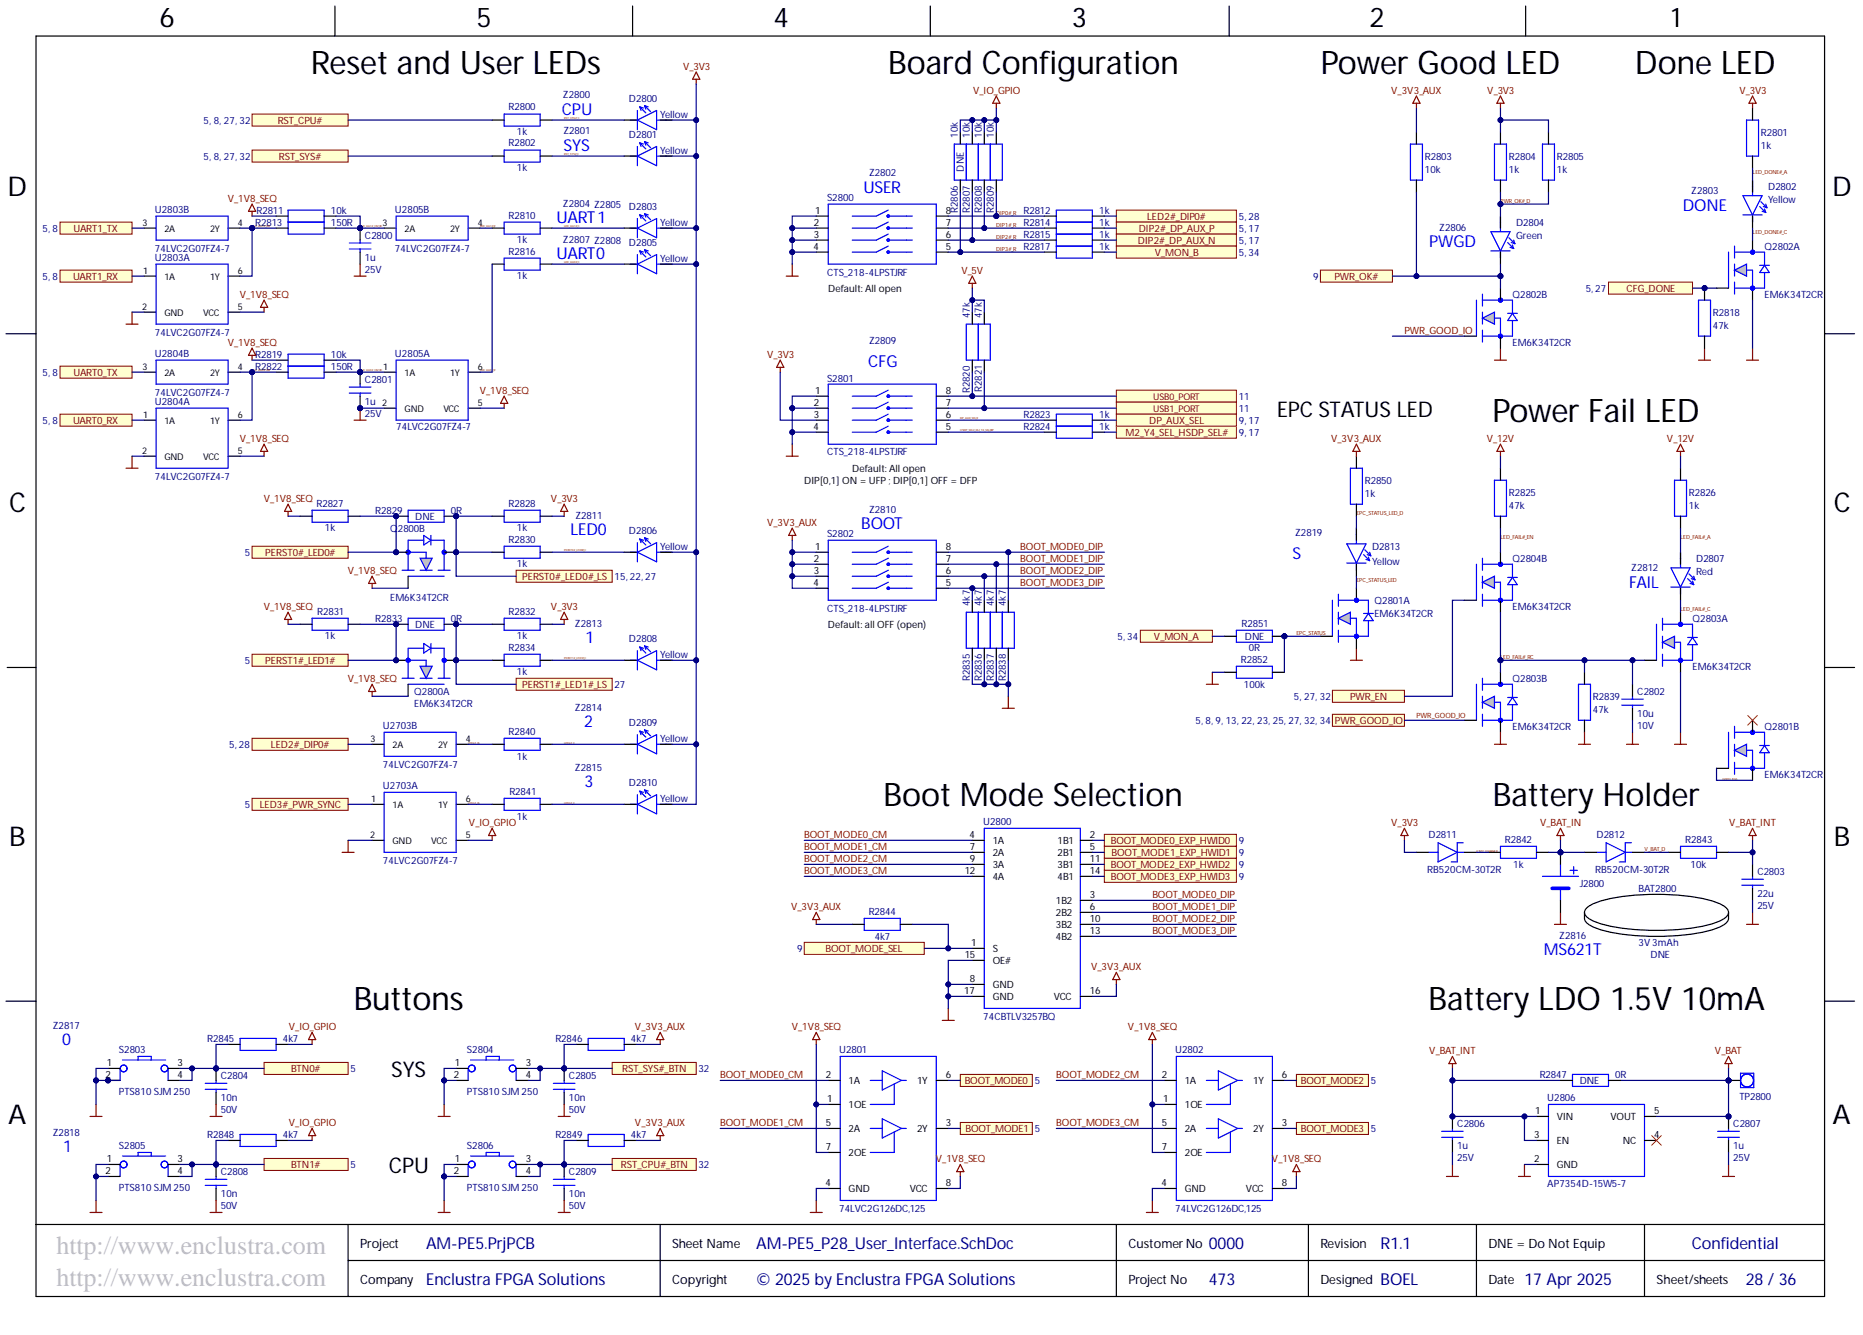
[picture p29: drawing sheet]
<svg xmlns="http://www.w3.org/2000/svg" width="393mm" height="282mm" viewBox="0 0 393 282" stroke-linecap="round" stroke-linejoin="round" font-family="sans-serif">
<defs><g id="words">
<g font-size="6.8">
<text x="65.6" y="15.6">Reset and User LEDs</text>
<text x="187.5" y="15.6">Board Configuration</text>
<text x="278.9" y="15.6">Power Good LED</text>
<text x="345.2" y="15.6">Done LED</text>
<text x="315.1" y="89.1">Power Fail LED</text>
<text x="186.5" y="170.2">Boot Mode Selection</text>
<text x="315.2" y="170.2">Battery Holder</text>
<text x="74.7" y="213.2">Buttons</text>
<text x="301.6" y="213.2">Battery LDO 1.5V 10mA</text>
</g>
<g font-size="5.7">
<text x="33.7" y="5.7">6</text>
<text x="100.6" y="5.7">5</text>
<text x="163.3" y="5.7">4</text>
<text x="226.3" y="5.7">3</text>
<text x="289.2" y="5.7">2</text>
<text x="352.8" y="5.7">1</text>
<text x="1.6" y="41.4">D</text>
<text x="386.8" y="41.4">D</text>
<text x="1.9" y="108.1">C</text>
<text x="387.2" y="108.1">C</text>
<text x="1.9" y="178.5">B</text>
<text x="387.2" y="178.5">B</text>
<text x="1.7" y="237.3">A</text>
<text x="386.9" y="237.3">A</text>
</g>
<g font-size="5.5" fill="#c0c0c0">
<text x="11.9" y="264.7">http://www.enclustra.com</text>
<text x="11.9" y="271.5">http://www.enclustra.com</text>
</g>
<g font-size="4.6">
<text x="269.7" y="88">EPC STATUS LED</text>
<text x="82.6" y="227.4">SYS</text>
<text x="82.1" y="247.7">CPU</text>
</g>
<g font-size="3.5" fill="#00f">
<text x="118.6" y="24.3">CPU</text>
<text x="118.9" y="31.9">SYS</text>
<text x="182.3" y="40.7">USER</text>
<text x="117.5" y="47.1">UART1</text>
<text x="355.3" y="44.5">DONE</text>
<text x="301.8" y="52.1">PWGD</text>
<text x="117.5" y="54.7">UART0</text>
<text x="183.3" y="77.5">CFG</text>
<text x="120.5" y="113">LED0</text>
<text x="181.8" y="111.7">BOOT</text>
<text x="272.9" y="118">S</text>
<text x="344" y="124.1">FAIL</text>
<text x="123.6" y="135.8">1</text>
<text x="123.3" y="153.5">2</text>
<text x="123.4" y="166.2">3</text>
<text x="325.9" y="201.7">MS621T</text>
<text x="13.1" y="220.7">0</text>
<text x="13.3" y="243.2">1</text>
</g>
<g font-size="3.5" fill="#000080">
<text x="90" y="263.8">AM-PE5.PrjPCB</text>
<text x="159.7" y="263.8">AM-PE5_P28_User_Interface.SchDoc</text>
<text x="255.2" y="263.8">0000</text>
<text x="357.2" y="263.8">Confidential</text>
<text x="90" y="271.4">Enclustra FPGA Solutions</text>
<text x="159.7" y="271.4">© 2025 by Enclustra FPGA Solutions</text>
<text x="255.2" y="271.4">473</text>
<text x="291.5" y="271.4">BOEL</text>
<text x="321.9" y="271.4">17 Apr 2025</text>
<text x="368.6" y="271.4">28 / 36</text>
</g>
<text font-size="3.5" fill="#00007c" x="291.5" y="263.8">R1.1</text>
<g font-size="2.7">
<text x="76" y="263.4">Project</text>
<text x="141.9" y="263.4">Sheet Name</text>
<text x="238.2" y="263.4">CustomerNo</text>
<text x="278.8" y="263.4">Revision</text>
<text x="314.3" y="263.4">DNE = Do Not Equip</text>
<text x="76" y="271">Company</text>
<text x="141.9" y="271">Copyright</text>
<text x="238.2" y="271">Project No</text>
<text x="278.8" y="271">Designed</text>
<text x="314.3" y="271">Date</text>
<text x="349.7" y="271">Sheet/sheets</text>
</g>
<g font-size="2.1" fill="#800000">
<text x="144.2" y="14.7">V_3V3</text>
<text x="205.5" y="19.8">V_IO_GPIO</text>
<text x="293.7" y="19.8">V_3V3_AUX</text>
<text x="314" y="19.8">V_3V3</text>
<text x="367.2" y="19.8">V_3V3</text>
<text x="58.6" y="26.2">RST_CPU#</text>
<text x="58.9" y="33.8">RST_SYS#</text>
<text x="48.1" y="42.6">V_1V8_SEQ</text>
<text x="242.2" y="46.5">LED2#_DIP0#</text>
<text x="15.5" y="49">UART1_TX</text>
<text x="240.3" y="51.5">DIP2#_DP_AUX_N</text>
<text x="240.4" y="49">DIP2#_DP_AUX_P</text>
<text x="15.5" y="59.1">UART1_RX</text>
<text x="203" y="57.8">V_5V</text>
<text x="243.8" y="54.1">V_MON_B</text>
<text x="281.7" y="59.1">PWR_OK#</text>
<text x="50.6" y="62.9">V_1V8_SEQ</text>
<text x="343.4" y="61.7">CFG_DONE</text>
<text x="296.5" y="70.5">PWR_GOOD_IO</text>
<text x="48.1" y="73">V_1V8_SEQ</text>
<text x="161.9" y="75.5">V_3V3</text>
<text x="15.5" y="79.4">UART0_TX</text>
<text x="101.3" y="83.1">V_1V8_SEQ</text>
<text x="15.5" y="89.6">UART0_RX</text>
<text x="242.6" y="89.6">DP_AUX_SEL</text>
<text x="50.6" y="93.3">V_1V8_SEQ</text>
<text x="237.6" y="92.1">M2_Y4_SEL_HSDP_SEL#</text>
<text x="281.1" y="93.3">V_3V3_AUX</text>
<text x="313.9" y="93.3">V_12V</text>
<text x="351.9" y="93.3">V_12V</text>
<text x="55.7" y="106">V_1V8_SEQ</text>
<text x="116.3" y="106">V_3V3</text>
<text x="161.9" y="111">V_3V3_AUX</text>
<text x="56" y="117.4">PERST0#_LED0#</text>
<text x="215.4" y="116.1">BOOT_MODE0_DIP</text>
<text x="215.4" y="118.6">BOOT_MODE1_DIP</text>
<text x="73.4" y="121.2">V_1V8_SEQ</text>
<text x="110.2" y="122.5">PERST0#_LED0#_LS</text>
<text x="215.4" y="121.2">BOOT_MODE2_DIP</text>
<text x="215.4" y="123.7">BOOT_MODE3_DIP</text>
<text x="55.7" y="128.8">V_1V8_SEQ</text>
<text x="116.3" y="128.8">V_3V3</text>
<text x="243.6" y="135.2">V_MON_A</text>
<text x="56" y="140.3">PERST1#_LED1#</text>
<text x="73.4" y="144">V_1V8_SEQ</text>
<text x="110.2" y="145.3">PERST1#_LED1#_LS</text>
<text x="285" y="147.9">PWR_EN</text>
<text x="281.8" y="152.9">PWR_GOOD_IO</text>
<text x="57.2" y="158">LED2#_DIP0#</text>
<text x="54.8" y="170.7">LED3#_PWR_SYNC</text>
<text x="99" y="174.4">V_IO_GPIO</text>
<text x="169.8" y="176.9">BOOT_MODE0_CM</text>
<text x="169.8" y="179.5">BOOT_MODE1_CM</text>
<text x="234.5" y="178.3">BOOT_MODE0_EXP_HWID0</text>
<text x="293.7" y="174.4">V_3V3</text>
<text x="325.2" y="174.4">V_BAT_IN</text>
<text x="365.1" y="174.4">V_BAT_INT</text>
<text x="169.8" y="182">BOOT_MODE2_CM</text>
<text x="169.8" y="184.5">BOOT_MODE3_CM</text>
<text x="234.5" y="183.3">BOOT_MODE2_EXP_HWID2</text>
<text x="234.5" y="185.9">BOOT_MODE3_EXP_HWID3</text>
<text x="234.7" y="180.8">BOOT_MODE1_EXP_HWID1</text>
<text x="243.3" y="189.6">BOOT_MODE0_DIP</text>
<text x="167" y="192.1">V_3V3_AUX</text>
<text x="243.3" y="192.1">BOOT_MODE1_DIP</text>
<text x="243.3" y="194.7">BOOT_MODE2_DIP</text>
<text x="243.3" y="197.2">BOOT_MODE3_DIP</text>
<text x="174.3" y="201.1">BOOT_MODE_SEL</text>
<text x="230.4" y="204.8">V_3V3_AUX</text>
<text x="61" y="217.5">V_IO_GPIO</text>
<text x="134.1" y="217.5">V_3V3_AUX</text>
<text x="167.2" y="217.5">V_1V8_SEQ</text>
<text x="238.2" y="217.5">V_1V8_SEQ</text>
<text x="61.5" y="226.4">BTN0#</text>
<text x="131.4" y="226.4">RST_SYS#_BTN</text>
<text x="152.1" y="227.6">BOOT_MODE0_CM</text>
<text x="223" y="227.6">BOOT_MODE2_CM</text>
<text x="301.8" y="222.5">V_BAT_INT</text>
<text x="362.1" y="222.5">V_BAT</text>
<text x="203.7" y="229">BOOT_MODE0</text>
<text x="274.6" y="229">BOOT_MODE2</text>
<text x="61" y="237.8">V_IO_GPIO</text>
<text x="134.1" y="237.8">V_3V3_AUX</text>
<text x="152.1" y="237.8">BOOT_MODE1_CM</text>
<text x="203.9" y="239.1">BOOT_MODE1</text>
<text x="223" y="237.8">BOOT_MODE3_CM</text>
<text x="274.6" y="239.1">BOOT_MODE3</text>
<text x="197.6" y="245.4">V_1V8_SEQ</text>
<text x="268.6" y="245.4">V_1V8_SEQ</text>
<text x="61.5" y="246.7">BTN1#</text>
<text x="131.1" y="246.7">RST_CPU#_BTN</text>
</g>
<g font-size="2.1" fill="#000080">
<text x="107.4" y="23.3">R2800</text>
<text x="118.9" y="20.8">Z2800</text>
<text x="132.8" y="21.5">D2800</text>
<text x="43" y="26.2">5, 8, 27, 32</text>
<text x="109.1" y="28.6">1k</text>
<text x="118.9" y="28.4">Z2801</text>
<text x="132.8" y="29.2">D2801</text>
<text x="139.4" y="24.8">Yellow</text>
<text x="202.2" y="29.1" transform="rotate(-90 202.2 29.1)">10k</text>
<text x="204.8" y="29.1" transform="rotate(-90 204.8 29.1)">10k</text>
<text x="207.3" y="29.1" transform="rotate(-90 207.3 29.1)">10k</text>
<text x="209.8" y="29.1" transform="rotate(-90 209.8 29.1)">10k</text>
<text x="371.8" y="28.6">R2801</text>
<text x="43" y="33.8">5, 8, 27, 32</text>
<text x="107.4" y="30.9">R2802</text>
<text x="139.4" y="32.4">Yellow</text>
<text x="300.8" y="33.7">R2803</text>
<text x="318.6" y="33.7">R2804</text>
<text x="328.7" y="33.7">R2805</text>
<text x="371.8" y="31.4">1k</text>
<text x="109.1" y="36.2">1k</text>
<text x="183.5" y="37.3">Z2802</text>
<text x="203.5" y="36.3" transform="rotate(-90 203.5 36.3)">DNE</text>
<text x="300.8" y="36.5">10k</text>
<text x="318.6" y="36.5">1k</text>
<text x="328.7" y="36.5">1k</text>
<text x="357.1" y="41.1">Z2803</text>
<text x="373.3" y="40.1">D2802</text>
<text x="32.7" y="44.9">U2803B</text>
<text x="53.9" y="47.7">R2813</text>
<text x="54.2" y="45.1">R2811</text>
<text x="69.9" y="45.1">10k</text>
<text x="69.9" y="47.7">150R</text>
<text x="83.4" y="44.9">U2805B</text>
<text x="107.4" y="46.1">R2810</text>
<text x="118.9" y="43.6">Z2804 Z2805</text>
<text x="132.8" y="44.4">D2803</text>
<text x="139.4" y="47.7">Yellow</text>
<text x="174.6" y="42.3">S2800</text>
<text x="202.2" y="45" transform="rotate(-90 202.2 45)">R2806</text>
<text x="204.8" y="45" transform="rotate(-90 204.8 45)">R2807</text>
<text x="207.3" y="45" transform="rotate(-90 207.3 45)">R2808</text>
<text x="209.8" y="45" transform="rotate(-90 209.8 45)">R2809</text>
<text x="216.1" y="45.1">R2812</text>
<text x="216.1" y="47.7">R2814</text>
<text x="232.1" y="45.1">1k</text>
<text x="232.1" y="47.7">1k</text>
<text x="261.6" y="46.5">5, 28</text>
<text x="320.1" y="47.7">D2804</text>
<text x="373.3" y="42.9">Yellow</text>
<text x="9" y="49">5, 8</text>
<text x="32.7" y="53.2">74LVC2G07FZ4-7</text>
<text x="77" y="50.4">C2800</text>
<text x="83.4" y="53.2">74LVC2G07FZ4-7</text>
<text x="107.4" y="53.7">R2816</text>
<text x="109.1" y="51.4">1k</text>
<text x="118.9" y="51.2">Z2807 Z2808</text>
<text x="132.8" y="52">D2805</text>
<text x="216.1" y="50.2">R2815</text>
<text x="216.1" y="52.7">R2817</text>
<text x="232.1" y="50.2">1k</text>
<text x="232.1" y="52.7">1k</text>
<text x="261.6" y="49">5, 17</text>
<text x="261.6" y="51.5">5, 17</text>
<text x="303.9" y="48.7">Z2806</text>
<text x="320.1" y="50.5">Green</text>
<text x="372.6" y="52.7">Q2802A</text>
<text x="9" y="59.1">5, 8</text>
<text x="32.7" y="55">U2803A</text>
<text x="77" y="57.5">25V</text>
<text x="77" y="55">1u</text>
<text x="109.1" y="59">1k</text>
<text x="139.4" y="55.3">Yellow</text>
<text x="174.6" y="58.3">CTS_218-4LPSTJRF</text>
<text x="261.6" y="54.1">5, 34</text>
<text x="277.3" y="59.1">9</text>
<text x="319.3" y="62.9">Q2802B</text>
<text x="334.8" y="61.7">5, 27</text>
<text x="372.6" y="62.9">EM6K34T2CR</text>
<text x="32.7" y="71">74LVC2G07FZ4-7</text>
<text x="204.8" y="67.1" transform="rotate(-90 204.8 67.1)">47k</text>
<text x="207.3" y="67.1" transform="rotate(-90 207.3 67.1)">47k</text>
<text x="361.7" y="66.7">R2818</text>
<text x="361.7" y="69.5">47k</text>
<text x="32.7" y="75.3">U2804B</text>
<text x="53.9" y="75.5">R2819</text>
<text x="69.9" y="75.5">10k</text>
<text x="83.4" y="75.3">U2805A</text>
<text x="183.5" y="72.6">Z2809</text>
<text x="319.3" y="73">EM6K34T2CR</text>
<text x="9" y="79.4">5, 8</text>
<text x="32.7" y="83.6">74LVC2G07FZ4-7</text>
<text x="53.9" y="78.1">R2822</text>
<text x="69.9" y="78.1">150R</text>
<text x="77" y="80.9">C2801</text>
<text x="174.6" y="80.6">S2801</text>
<text x="204.8" y="83" transform="rotate(-90 204.8 83)">R2820</text>
<text x="207.3" y="82.7" transform="rotate(-90 207.3 82.7)">R2821</text>
<text x="9" y="89.6">5, 8</text>
<text x="32.7" y="85.4">U2804A</text>
<text x="77" y="88">25V</text>
<text x="77" y="85.4">1u 2</text>
<text x="216.1" y="88.2">R2823</text>
<text x="232.1" y="88.2">1k</text>
<text x="261.6" y="84.5">11</text>
<text x="261.6" y="87">11</text>
<text x="261.6" y="89.6">9, 17</text>
<text x="83.6" y="90.7">74LVC2G07FZ4-7</text>
<text x="216.1" y="90.7">R2824</text>
<text x="232.1" y="90.7">1k</text>
<text x="261.6" y="92.1">9, 17</text>
<text x="32.7" y="101.4">74LVC2G07FZ4-7</text>
<text x="174.6" y="96.1">CTS_218-4LPSTJRF</text>
<text x="66.8" y="107">R2827</text>
<text x="107.4" y="107">R2828</text>
<text x="288.2" y="102.1">R2850</text>
<text x="288.2" y="104.9">1k</text>
<text x="318.6" y="104.7">R2825</text>
<text x="318.6" y="107.5">47k</text>
<text x="356.6" y="104.7">R2826</text>
<text x="356.6" y="107.5">1k</text>
<text x="68.6" y="112.2">1k</text>
<text x="79.2" y="108.5">R2829</text>
<text x="82.4" y="112.3">Q2800B</text>
<text x="87.7" y="109.8">DNE</text>
<text x="95.2" y="108.5">0R</text>
<text x="109.1" y="112.2">1k</text>
<text x="121.5" y="109.5">Z2811</text>
<text x="132.8" y="112.8">D2806</text>
<text x="174.6" y="113.3">S2802</text>
<text x="183.5" y="108.2">Z2810</text>
<text x="273.5" y="113.1">Z2819</text>
<text x="51.7" y="117.4">5</text>
<text x="107.4" y="114.6">R2830</text>
<text x="109.1" y="119.8">1k</text>
<text x="139.4" y="116.1">Yellow</text>
<text x="289.7" y="116.2">D2813</text>
<text x="289.7" y="119.2">Yellow</text>
<text x="319.3" y="118.6">Q2804B</text>
<text x="358.1" y="118.7">D2807</text>
<text x="129.8" y="122.5">15, 22, 27</text>
<text x="344.4" y="120.7">Z2812</text>
<text x="358.1" y="121.5">Red</text>
<text x="67" y="129.8">R2831</text>
<text x="79.2" y="131.3">R2833</text>
<text x="82.4" y="127">EM6K34T2CR</text>
<text x="95.2" y="131.3">0R</text>
<text x="107.4" y="129.8">R2832</text>
<text x="174.6" y="129.3">CTS_218-4LPSTJRF</text>
<text x="204.8" y="127.9" transform="rotate(-90 204.8 127.9)">4k7</text>
<text x="207.3" y="127.9" transform="rotate(-90 207.3 127.9)">4k7</text>
<text x="209.8" y="127.9" transform="rotate(-90 209.8 127.9)">4k7</text>
<text x="212.4" y="127.9" transform="rotate(-90 212.4 127.9)">4k7</text>
<text x="290.2" y="127.5">Q2801A</text>
<text x="290.2" y="130.3">EM6K34T2CR</text>
<text x="319.3" y="128.8">EM6K34T2CR</text>
<text x="357.4" y="131.3">Q2803A</text>
<text x="68.6" y="135">1k</text>
<text x="87.7" y="132.6">DNE</text>
<text x="107.4" y="137.4">R2834</text>
<text x="109.1" y="135">1k</text>
<text x="121.4" y="132.3">Z2813</text>
<text x="132.8" y="135.6">D2808</text>
<text x="236" y="135.2">5, 34</text>
<text x="262.1" y="132.3">R2851</text>
<text x="262.8" y="135.1">DNE</text>
<text x="263.7" y="137.5">0R</text>
<text x="51.7" y="140.3">5</text>
<text x="109.1" y="142.6">1k</text>
<text x="139.4" y="138.9">Yellow</text>
<text x="204.8" y="143.8" transform="rotate(-90 204.8 143.8)">R2835</text>
<text x="207.3" y="143.8" transform="rotate(-90 207.3 143.8)">R2836</text>
<text x="209.8" y="143.8" transform="rotate(-90 209.8 143.8)">R2837</text>
<text x="212.4" y="143.8" transform="rotate(-90 212.4 143.8)">R2838</text>
<text x="262" y="139.9">R2852</text>
<text x="319.3" y="144">Q2803B</text>
<text x="357.4" y="141.4">EM6K34T2CR</text>
<text x="87.4" y="146.8">Q2800A</text>
<text x="87.4" y="149.3">EM6K34T2CR</text>
<text x="129.8" y="145.3">27</text>
<text x="262.6" y="145.3">100k</text>
<text x="273.2" y="147.9">5, 27, 32</text>
<text x="336.3" y="147.8">R2839</text>
<text x="345.7" y="146.8">C2802</text>
<text x="80.8" y="153.9">U2703B</text>
<text x="107.4" y="155.1">R2840</text>
<text x="121.4" y="150.1">Z2814</text>
<text x="132.8" y="153.3">D2809</text>
<text x="252.4" y="152.9">5, 8, 9, 13, 22, 23, 25, 27, 32, 34</text>
<text x="319.3" y="154.1">EM6K34T2CR</text>
<text x="336.3" y="150.6">47k</text>
<text x="345.7" y="153.9">10V</text>
<text x="345.7" y="151.3">10u</text>
<text x="372.6" y="154.1">Q2801B</text>
<text x="48.4" y="158">5, 28</text>
<text x="109.1" y="160.4">1k</text>
<text x="139.4" y="156.6">Yellow</text>
<text x="80.8" y="166.5">U2703A</text>
<text x="80.8" y="162.2">74LVC2G07FZ4-7</text>
<text x="107.5" y="167.8">R2841</text>
<text x="121.4" y="162.7">Z2815</text>
<text x="132.8" y="166">D2810</text>
<text x="372.6" y="164.2">EM6K34T2CR</text>
<text x="51.7" y="170.7">5</text>
<text x="109.1" y="173">1k</text>
<text x="139.4" y="169.3">Yellow</text>
<text x="207.6" y="174.1">U2800</text>
<text x="261.6" y="178.3">9</text>
<text x="301.6" y="176.9">D2811</text>
<text x="317.7" y="177.9">R2842</text>
<text x="337.1" y="176.9">D2812</text>
<text x="355.8" y="177.9">R2843</text>
<text x="80.8" y="182.5">74LVC2G07FZ4-7</text>
<text x="261.6" y="180.8">9</text>
<text x="261.6" y="183.3">9</text>
<text x="261.6" y="185.9">9</text>
<text x="301.3" y="184.3">RB520CM-30T2R</text>
<text x="319.5" y="183.2">1k</text>
<text x="336.8" y="184.3">RB520CM-30T2R</text>
<text x="356.9" y="183.2">10k</text>
<text x="371" y="184.8">C2803</text>
<text x="333.5" y="187.3">J2800</text>
<text x="345.9" y="188.3">BAT2800</text>
<text x="371" y="191.9">25V</text>
<text x="371" y="189.3">22u</text>
<text x="183.4" y="193.1">R2844</text>
<text x="168.3" y="201.1">9</text>
<text x="184.7" y="198.4">4k7</text>
<text x="329.2" y="198.2">Z2816</text>
<text x="345.9" y="199.7">3V 3mAh</text>
<text x="348.5" y="202.3">DNE</text>
<text x="207.6" y="215.4">74CBTLV3257BQ</text>
<text x="11.2" y="217.2">Z2817</text>
<text x="43.8" y="220">R2845</text>
<text x="59.7" y="220">4k7</text>
<text x="117.3" y="220">R2846</text>
<text x="133.2" y="220">4k7</text>
<text x="25.1" y="222.3">S2803</text>
<text x="46.6" y="227.9">C2804</text>
<text x="74" y="226.4">5</text>
<text x="98.6" y="222.3">S2804</text>
<text x="120.1" y="227.9">C2805</text>
<text x="147.5" y="226.4">32</text>
<text x="177.2" y="222.3">U2801</text>
<text x="248.1" y="222.3">U2802</text>
<text x="325.1" y="227.6">R2847</text>
<text x="341" y="227.6">0R</text>
<text x="25.1" y="231.2">PTS810SJM 250</text>
<text x="46.6" y="232.4">10n</text>
<text x="98.6" y="231.2">PTS810SJM 250</text>
<text x="120.1" y="232.4">10n</text>
<text x="218.5" y="229">5</text>
<text x="289.4" y="229">5</text>
<text x="326.7" y="232.4">U2806</text>
<text x="333.5" y="228.9">DNE</text>
<text x="367.2" y="232.2">TP2800</text>
<text x="11.2" y="239.8">Z2818</text>
<text x="46.6" y="235">50V</text>
<text x="120.1" y="235">50V</text>
<text x="218.5" y="239.1">5</text>
<text x="289.4" y="239.1">5</text>
<text x="307.7" y="238">C2806</text>
<text x="366" y="238">C2807</text>
<text x="25.1" y="242.6">S2805</text>
<text x="43.8" y="240.3">R2848</text>
<text x="59.7" y="240.3">4k7</text>
<text x="98.6" y="242.6">S2806</text>
<text x="117.3" y="240.3">R2849</text>
<text x="133.2" y="240.3">4k7</text>
<text x="307.7" y="245.1">25V</text>
<text x="307.7" y="242.6">1u</text>
<text x="366" y="245.1">25V</text>
<text x="366" y="242.6">1u</text>
<text x="25.1" y="251.4">PTS810SJM 250</text>
<text x="46.6" y="248.1">C2808</text>
<text x="74" y="246.7">5</text>
<text x="98.6" y="251.4">PTS810SJM 250</text>
<text x="120.1" y="248.1">C2809</text>
<text x="147.5" y="246.7">32</text>
<text x="326.7" y="250.7">AP7354D-15W5-7</text>
<text x="46.6" y="255.2">50V</text>
<text x="46.6" y="252.7">10n</text>
<text x="120.1" y="255.2">50V</text>
<text x="120.1" y="252.7">10n</text>
<text x="177.2" y="256">74LVC2G126DC,125</text>
<text x="248.1" y="256">74LVC2G126DC,125</text>
</g>
<g font-size="2.1">
<text x="171.8" y="47.7">2</text>
<text x="172.1" y="45.1">1</text>
<text x="199.7" y="45.1">8</text>
<text x="199.7" y="47.7">7</text>
<text x="171.7" y="52.7">4</text>
<text x="171.8" y="50.2">3</text>
<text x="199.7" y="50.2">6</text>
<text x="199.7" y="52.7">5</text>
<text x="174.9" y="61.7">Default: All open</text>
<text x="172.1" y="83.1">1</text>
<text x="199.7" y="83.1">8</text>
<text x="171.8" y="85.7">2</text>
<text x="171.8" y="88.2">3</text>
<text x="199.7" y="85.7">7</text>
<text x="199.7" y="88.2">6</text>
<text x="171.7" y="90.7">4</text>
<text x="199.7" y="90.7">5</text>
<text x="179.9" y="99.7">Default: All open</text>
<text x="169.8" y="102.2">DIP[0,1] ON = UFP ; DIP[0,1] OFF = DFP</text>
<text x="171.8" y="118.6">2</text>
<text x="172.1" y="116.1">1</text>
<text x="199.7" y="116.1">8</text>
<text x="199.7" y="118.6">7</text>
<text x="171.7" y="123.7">4</text>
<text x="171.8" y="121.2">3</text>
<text x="199.7" y="121.2">6</text>
<text x="199.7" y="123.7">5</text>
<text x="174.8" y="132.6">Default: all OFF (open)</text>
<text x="204.7" y="176.9">4</text>
<text x="204.8" y="179.5">7</text>
<text x="209.6" y="178.3">1A</text>
<text x="223.3" y="178.3">1B1</text>
<text x="230.1" y="176.9">2</text>
<text x="230.1" y="179.5">5</text>
<text x="203.7" y="184.5">12</text>
<text x="204.8" y="182">9</text>
<text x="209.6" y="180.8">2A</text>
<text x="209.6" y="183.3">3A</text>
<text x="209.6" y="185.9">4A</text>
<text x="223.3" y="180.8">2B1</text>
<text x="223.3" y="183.3">3B1</text>
<text x="223.3" y="185.9">4B1</text>
<text x="230.1" y="182">11</text>
<text x="230.1" y="184.5">14</text>
<text x="222.9" y="190.9">1B2</text>
<text x="230.1" y="189.6">3</text>
<text x="222.9" y="193.5">2B2</text>
<text x="222.9" y="196">3B2</text>
<text x="230.1" y="192.1">6</text>
<text x="230.1" y="194.7">10</text>
<text x="230.1" y="197.2">13</text>
<text x="203.7" y="202.3">15</text>
<text x="205" y="199.7">1</text>
<text x="209.6" y="201.1">S</text>
<text x="209.6" y="203.6">OE#</text>
<text x="222.9" y="198.5">4B2</text>
<text x="203.6" y="209.9">17</text>
<text x="204.8" y="207.3">8</text>
<text x="209.6" y="208.7">GND</text>
<text x="230.1" y="209.9">16</text>
<text x="209.6" y="211.2">GND</text>
<text x="222.5" y="211.2">VCC</text>
<text x="22.3" y="227.6">2</text>
<text x="22.6" y="225.1">1</text>
<text x="37.5" y="225.1">3</text>
<text x="37.5" y="227.6">4</text>
<text x="95.8" y="227.6">2</text>
<text x="96.1" y="225.1">1</text>
<text x="111" y="225.1">3</text>
<text x="111" y="227.6">4</text>
<text x="174.4" y="227.6">2</text>
<text x="199.7" y="227.6">6</text>
<text x="245.3" y="227.6">2</text>
<text x="270.7" y="227.6">6</text>
<text x="174.6" y="232.7">1</text>
<text x="179.2" y="229">1A</text>
<text x="193.6" y="229">1Y</text>
<text x="245.6" y="232.7">1</text>
<text x="250.1" y="229">1A</text>
<text x="264.6" y="229">1Y</text>
<text x="174.4" y="237.8">5</text>
<text x="179.2" y="234">1OE</text>
<text x="179.2" y="239.1">2A</text>
<text x="193.6" y="239.1">2Y</text>
<text x="199.7" y="237.8">3</text>
<text x="245.3" y="237.8">5</text>
<text x="250.1" y="234">1OE</text>
<text x="250.1" y="239.1">2A</text>
<text x="264.6" y="239.1">2Y</text>
<text x="270.7" y="237.8">3</text>
<text x="324.2" y="235.2">1</text>
<text x="328.7" y="236.6">VIN</text>
<text x="340" y="236.6">VOUT</text>
<text x="349.2" y="235.2">5</text>
<text x="22.6" y="245.4">1</text>
<text x="37.5" y="245.4">3</text>
<text x="96.1" y="245.4">1</text>
<text x="111" y="245.4">3</text>
<text x="174.4" y="242.8">7</text>
<text x="179.2" y="244.2">2OE</text>
<text x="245.3" y="242.8">7</text>
<text x="250.1" y="244.2">2OE</text>
<text x="323.9" y="240.3">3</text>
<text x="323.9" y="245.4">2</text>
<text x="328.7" y="241.6">EN</text>
<text x="342.7" y="241.6">NC</text>
<text x="349.2" y="240.3">4</text>
<text x="22.3" y="247.9">2</text>
<text x="37.5" y="247.9">4</text>
<text x="95.8" y="247.9">2</text>
<text x="111" y="247.9">4</text>
<text x="174.3" y="250.4">4</text>
<text x="179.2" y="251.8">GND</text>
<text x="192.1" y="251.8">VCC</text>
<text x="199.7" y="250.4">8</text>
<text x="245.2" y="250.4">4</text>
<text x="250.1" y="251.8">GND</text>
<text x="263.1" y="251.8">VCC</text>
<text x="270.7" y="250.4">8</text>
<text x="328.7" y="246.7">GND</text>
</g>
<g font-size="1.9">
<text x="30.1" y="47.7">3</text>
<text x="50.2" y="47.7">4</text>
<text x="80.8" y="47.7">3</text>
<text x="100.9" y="47.7">4</text>
<text x="34.7" y="48.9">2A</text>
<text x="44.4" y="48.9">2Y</text>
<text x="85.4" y="48.9">2A</text>
<text x="95" y="48.9">2Y</text>
<text x="30.2" y="57.8">1</text>
<text x="34.7" y="59.1">1A</text>
<text x="44.4" y="59.1">1Y</text>
<text x="50.2" y="57.8">6</text>
<text x="30" y="65.4">2</text>
<text x="50.2" y="65.4">5</text>
<text x="34.7" y="66.7">GND</text>
<text x="42.9" y="66.7">VCC</text>
<text x="30.1" y="78.1">3</text>
<text x="34.7" y="79.3">2A</text>
<text x="44.4" y="79.3">2Y</text>
<text x="50.2" y="78.1">4</text>
<text x="80.9" y="78.1">1</text>
<text x="85.4" y="79.3">1A</text>
<text x="95" y="79.3">1Y</text>
<text x="100.9" y="78.1">6</text>
<text x="30.2" y="88.2">1</text>
<text x="34.7" y="89.5">1A</text>
<text x="44.4" y="89.5">1Y</text>
<text x="50.2" y="88.2">6</text>
<text x="85.4" y="86.9">GND</text>
<text x="93.6" y="86.9">VCC</text>
<text x="100.9" y="85.7">5</text>
<text x="30" y="95.8">2</text>
<text x="50.2" y="95.8">5</text>
<text x="34.7" y="97.1">GND</text>
<text x="42.9" y="97.1">VCC</text>
<text x="78.2" y="156.6">3</text>
<text x="82.9" y="157.9">2A</text>
<text x="92.5" y="157.9">2Y</text>
<text x="98.3" y="156.6">4</text>
<text x="78.4" y="169.3">1</text>
<text x="82.9" y="170.6">1A</text>
<text x="92.5" y="170.6">1Y</text>
<text x="98.3" y="169.3">6</text>
<text x="78.1" y="176.9">2</text>
<text x="82.9" y="178.2">GND</text>
<text x="91.1" y="178.2">VCC</text>
<text x="98.3" y="176.9">5</text>
</g>
<g font-size="1.9" fill="#800000">
<text x="243.5" y="84.4">USB0_PORT</text>
<text x="243.5" y="86.9">USB1_PORT</text>
</g>
<text font-size="1.5" fill="#800000" x="299.1" y="151.7">PWR_GOOD_IO</text>
<g font-size="1.2" fill="#800000">
<text x="370" y="36.8">LED_DONE#_A</text>
<text x="210.4" y="45.4">DIP0#_R</text>
<text x="210.4" y="47.9">DIP1#_R</text>
<text x="316.8" y="42.8">PWR_OK#_D</text>
<text x="210.4" y="50.4">DIP2#_R</text>
<text x="210.4" y="53">DIP3#_R</text>
<text x="370" y="49.4">LED_DONE#_C</text>
<text x="286.4" y="108.7">EPC_STATUS_LED_D</text>
<text x="316.8" y="113.8">LED_FAIL#_EN</text>
<text x="354.8" y="113.8">LED_FAIL#_A</text>
<text x="286.4" y="122.9">EPC_STATUS_LED</text>
<text x="354.8" y="129">LED_FAIL#_C</text>
<text x="273.7" y="134.1">EPC_STATUS</text>
<text x="316.8" y="139.2">LED_FAIL#_RC</text>
<text x="347.2" y="179.7">V_BAT_D</text>
</g>
<g font-size=".6" fill="#800000">
<text x="119.1" y="25.2">RST_CPU#_C</text>
<text x="119.1" y="32.8">RST_SYS#_C</text>
<text x="53.2" y="48">LED_UA1#_CM</text>
<text x="76" y="48">LED_UA1#_CM_RC</text>
<text x="101.4" y="48">LED_UA1#_R</text>
<text x="119.1" y="48">LED_UA1#_C</text>
<text x="119.1" y="55.6">LED_UA0#_C</text>
<text x="53.2" y="78.4">LED_UA0#_CM</text>
<text x="76" y="78.4">LED_UA0#_CM_RC</text>
<text x="101.4" y="78.4">LED_UA0#_R</text>
<text x="202.8" y="88.5">DP_AUX_SEL_R</text>
<text x="202.8" y="91.1">HSDP_SEL#_M2_Y4_SEL_DIP</text>
<text x="119.1" y="116.4">PERST0#_LED0#_C</text>
<text x="119.1" y="139.2">PERST1#_LED1#_C</text>
<text x="98.8" y="157">LED2#_LS</text>
<text x="119.1" y="157">LED2#_C</text>
<text x="363.7" y="164.6">Q2801_B_GS</text>
<text x="98.8" y="169.7">LED3#_LS</text>
<text x="119.1" y="169.7">LED3#_C</text>
<text x="311.7" y="179.8">V_BAT_CHARGE_R</text>
</g>
</g></defs>
<g fill="none" stroke="#000" stroke-width=".25">
<path d="M7.6 7.6h377.6v266.1h-377.6zM70.7 1.3v6.3M133.6 1.3v6.3M196.4 1.3v6.3M259.5 1.3v6.3M322.1 1.3v6.3M1.3 70.5h6.3M385.2 70.5h6.4M1.5 140.9h6.1M385.2 140.9h6.4M1.3 211.4h6.3M385.2 211.4h6.4"/>
<path d="M7.6 258.5h377.6M73.5 258.5v15.2M139.4 258.5v15.2M235.7 258.5v15.2M276.3 258.5v15.2M311.7 258.5v15.2M347.2 258.5v15.2M73.5 266.1h311.7"/>
</g>
<circle cx="45.6" cy="225.6" r=".51" fill="#000080"/>
<circle cx="45.6" cy="225.6" r=".51" fill="none" stroke="#000080" stroke-width=".21"/>
<path d="M43.3 228.7h4.6M43.3 230h4.6M45.6 228.1v.6M45.6 230v.7" fill="none" stroke="#00f" stroke-width=".25"/>
<path d="M45.6 225.6v2.5M45.6 230.7v2.5" fill="none" stroke="#000" stroke-width=".25"/>
<circle cx="45.6" cy="225.6" r=".51" fill="#000080"/>
<circle cx="45.6" cy="225.6" r=".51" fill="none" stroke="#000080" stroke-width=".21"/>
<path d="M358.6 76h2.6M359.9 73.5v2.5M368.8 76h2.5M370 73.5v2.5M19 235.7h2.5M20.3 233.2v2.5M44.4 235.7h2.5M45.6 233.2v2.5" fill="none" stroke="#800000" stroke-width=".25"/>
<circle cx="359.9" cy="60.8" r=".51" fill="#000080"/>
<circle cx="359.9" cy="60.8" r=".51" fill="none" stroke="#000080" stroke-width=".21"/>
<path d="M358.6 63.4h2.6v7.6h-2.6z" fill="none" stroke="#00f" stroke-width=".25"/>
<path d="M359.9 60.8v2.6M359.9 71v2.5" fill="none" stroke="#000" stroke-width=".25"/>
<circle cx="359.9" cy="60.8" r=".51" fill="#000080"/>
<circle cx="359.9" cy="60.8" r=".51" fill="none" stroke="#000080" stroke-width=".21"/>
<path d="M315.5 76h2.6M316.8 73.5v2.5M329.5 176.4v1M329.5 174.9l.7 1.5h-1.5zM370 176.4v1M370 174.9l.8 1.5h-1.5zM328.2 195.2h2.5M329.5 192.6v2.6M368.8 195.2h2.5M370 192.6v2.6" fill="none" stroke="#800000" stroke-width=".25"/>
<path d="M301.6 180h2M303.6 177.9l4.1 2.1-4.1 2zM307.7 180h1.5M308.9 177.9h-1.2v4.1h-1.3" fill="none" stroke="#00f" stroke-width=".25"/>
<path d="M299.1 180h2.5M309.2 180h2.5" fill="none" stroke="#000" stroke-width=".25"/>
<path d="M339.6 59.6h17.8v2.5h-17.8z" fill-rule="evenodd" fill="#ffffd0"/>
<path d="M339.6 59.6h17.8v2.5h-17.8z" fill="none" stroke="#800000" stroke-width=".21"/>
<g fill="none" stroke="#00f" stroke-width=".25">
<path d="M315.5 30.4h2.6v7.6h-2.6zM325.7 30.4h2.5v7.6h-2.5zM368.8 25.4h2.5v7.6h-2.5zM133.1 116.6h1.5M134.6 116.6l4-2v4zM134.6 114.6v4M135.1 113.8l.2 .8M135.1 113.8l1.3 1.3M135.1 113.8l.7 .3M136.1 113.6l1.3 1.2M136.1 113.6l.8 .2M136.1 113.6l.3 .7"/>
<path d="M138.6 116.6h3.2"/>
</g>
<path d="M316.8 27.9v2.5M316.8 38v2.6M326.9 27.9v2.5M326.9 38v2.6M370 22.8v2.6M370 33v2.5M131.8 116.6h2.5M139.4 116.6h2.5" fill="none" stroke="#000" stroke-width=".25"/>
<circle cx="316.8" cy="43.1" r=".51" fill="#000080"/>
<circle cx="316.8" cy="43.1" r=".51" fill="none" stroke="#000080" stroke-width=".21"/>
<path d="M316.8 20.3l.8 1.5h-1.6zM316.8 21.8v1M370 20.3l.8 1.5h-1.5zM370 21.8v1M65.9 218l.8 1.5h-1.6zM65.9 219.5v1" fill="none" stroke="#800000" stroke-width=".25"/>
<g fill="none" stroke="#00f" stroke-width=".25">
<path d="M106.4 115.3h7.6v2.6h-7.6zM106.4 138.1h7.6v2.6h-7.6zM133.1 139.4h1.5M134.6 139.4l4-2v4zM134.6 137.4v4M135.1 136.6l.2 .8M135.1 136.6l1.3 1.3M135.1 136.6l.7 .3M136.1 136.4l1.3 1.2M136.1 136.4l.8 .2M136.1 136.4l.3 .7M138.6 139.4h3.2"/>
<path d="M106.4 155.9h7.6v2.5h-7.6zM133.1 157.2h1.5M134.6 157.2l4-2.1v4.1zM134.6 155.1v4.1M135.1 154.4l.2 .7M135.1 154.4l1.3 1.2M135.1 154.4l.7 .2M136.1 154.1l1.3 1.3M136.1 154.1l.8 .3M136.1 154.1l.3 .8M138.6 157.2h3.2M106.4 168.6h7.6v2.5h-7.6z"/>
<path d="M133.1 169.8h1.5M134.6 169.8l4-2v4.1zM134.6 167.8v4.1M135.1 167l.2 .8M135.1 167l1.3 1.3M135.1 167l.7 .3M136.1 166.8l1.3 1.2M136.1 166.8l.8 .2M136.1 166.8l.3 .7M138.6 169.8h3.2M354.8 178.7h7.6v2.5h-7.6zM367.7 185.6h4.6"/>
<path d="M367.7 186.9h4.6M370 185v.6M370 186.9v.7M50.7 219.2h7.6v2.6h-7.6z"/>
</g>
<g fill="none" stroke="#000" stroke-width=".25">
<path d="M103.9 116.6h2.5M114 116.6h2.6M103.9 139.4h2.5M114 139.4h2.6M131.8 139.4h2.5M139.4 139.4h2.5M103.9 157.2h2.5M114 157.2h2.6M131.8 157.2h2.5M139.4 157.2h2.5M103.9 169.8h2.5M114 169.8h2.6"/>
<path d="M131.8 169.8h2.5M139.4 169.8h2.5M352.3 180h2.5M362.4 180h2.6M370 182.5v2.5M370 187.6v2.5M48.2 220.5h2.5M58.3 220.5h2.5"/>
</g>
<circle cx="45.6" cy="245.9" r=".51" fill="#000080"/>
<circle cx="45.6" cy="245.9" r=".51" fill="none" stroke="#000080" stroke-width=".21"/>
<path d="M43.3 249h4.6M43.3 250.3h4.6M45.6 248.4v.6M45.6 250.3v.6" fill="none" stroke="#00f" stroke-width=".25"/>
<path d="M45.6 245.9v2.5M45.6 250.9v2.6" fill="none" stroke="#000" stroke-width=".25"/>
<circle cx="45.6" cy="245.9" r=".51" fill="#000080"/>
<circle cx="45.6" cy="245.9" r=".51" fill="none" stroke="#000080" stroke-width=".21"/>
<path d="M65.9 238.3l.8 1.5h-1.6zM65.9 239.8v1M19 256h2.5M20.3 253.5v2.5M44.4 256h2.5M45.6 253.5v2.5" fill="none" stroke="#800000" stroke-width=".25"/>
<path d="M366.2 52v2.5M366.2 55.8v2.5M366.2 59.6v2.5M50.7 239.5h7.6v2.6h-7.6z" fill="none" stroke="#00f" stroke-width=".25"/>
<path d="M370 50.7v2.5M370 60.8v2.6M48.2 240.8h2.5M58.3 240.8h2.5" fill="none" stroke="#000" stroke-width=".25"/>
<path d="M366.2 57l2.6-1.2v2.5z" fill="#c0c0c0"/>
<g fill="none" stroke="#00f" stroke-width=".25">
<path d="M365 53.2v7.6M366.2 57l2.6-1.2v2.5zM366.2 53.2h6.4v2.8M368.8 57h1.2v3.8M371.5 56h2.1M372.6 56l1 1.5h-2.1zM372.6 57.5v3.3h-6.4M25.3 245.9v2.5M25.9 244.1h9.1M29.1 244.1v-.8h2.8v.8M35.5 245.9v2.5"/>
<circle cx="26.1" cy="245.9" r=".71"/>
<circle cx="34.7" cy="245.9" r=".71"/>
</g>
<path d="M369.9 53.1h.2v.2h-.2zM369.9 60.7h.2v.3h-.2z" fill="none" stroke="#00f" stroke-width=".76"/>
<path d="M362.4 60.8h2.6M22.8 245.9h2.5M22.8 248.4h2.5M35.5 245.9h2.5M35.5 248.4h2.5" fill="none" stroke="#000" stroke-width=".25"/>
<circle cx="22.8" cy="228.1" r=".51" fill="#000080"/>
<circle cx="22.8" cy="228.1" r=".51" fill="none" stroke="#000080" stroke-width=".21"/>
<g fill="none" stroke="#00f" stroke-width=".25">
<path d="M25.3 225.6v2.5M25.9 223.8h9.1M29.1 223.8v-.7h2.8v.7M35.5 225.6v2.5"/>
<circle cx="26.1" cy="225.6" r=".71"/>
<circle cx="34.7" cy="225.6" r=".71"/>
</g>
<path d="M22.8 225.6h2.5M22.8 228.1h2.5" fill="none" stroke="#000" stroke-width=".25"/>
<circle cx="22.8" cy="228.1" r=".51" fill="#000080"/>
<circle cx="22.8" cy="228.1" r=".51" fill="none" stroke="#000080" stroke-width=".21"/>
<g fill="none" stroke="#000" stroke-width=".25">
<path d="M131.8 25.4h2.5M131.8 33h2.5M139.4 25.4h2.5M139.4 33h2.5M370 38v2.6M172.3 45.6h2.6M172.3 48.2h2.6M172.3 50.7h2.6M172.3 53.2h2.6M197.7 45.6h2.5M197.7 48.2h2.5M197.7 50.7h2.5"/>
<path d="M197.7 53.2h2.5M316.8 45.6v2.6M316.8 53.2v2.6M370 45.6v2.6M354.8 116.6v2.5M354.8 124.2v2.5M354.8 129.3v2.5M354.8 139.4v2.5M35.5 225.6h2.5M35.5 228.1h2.5"/>
</g>
<g fill="none" stroke="#00f" stroke-width=".25">
<path d="M133.1 25.4h1.5M133.1 33h1.5M134.6 25.4l4-2.1v4.1zM134.6 33l4-2.1v4.1zM134.6 23.3v4.1M134.6 30.9v4.1M135.1 22.6l.2 .7M135.1 22.6l1.3 1.2M135.1 22.6l.7 .2M135.1 30.2l.2 .7M135.1 30.2l1.3 1.2M135.1 30.2l.7 .2"/>
<path d="M136.1 22.3l1.3 1.3M136.1 22.3l.8 .3M136.1 22.3l.3 .8M136.1 29.9l1.3 1.3M136.1 29.9l.8 .3M136.1 29.9l.3 .8M138.6 25.4h3.2M138.6 33h3.2M370 38.1v3.2M174.9 43.1h22.8v12.7h-22.8zM187.5 44.4l-2.5 1.2h-5.1M187.5 45.6h5.1"/>
<path d="M187.5 46.9l-2.5 1.3h-5.1M187.5 48.2h5.1M187.5 49.4l-2.5 1.3h-5.1M187.5 50.7h5.1M187.5 52l-2.5 1.2h-5.1M187.5 53.2h5.1M314.8 48.9h4l-2 4.1zM314.8 53h4M316.8 45.7v3.2M316.8 53v1.5M318.3 51.2l1.3 1.3M318.6 50.2l1.2 1.3"/>
<path d="M318.8 52.2l.8 .3M319.1 51.2l.7 .3M319.3 51.7l.3 .8M319.6 50.7l.2 .8M368 41.3h4.1l-2.1 4.1zM368 45.4h4.1M370 45.4v1.5M371.5 43.6l1.3 1.3M371.8 42.6l1.3 1.3M372.1 44.6l.7 .3M372.3 43.6l.8 .3M372.6 44.1l.2 .8"/>
<path d="M372.8 43.1l.3 .8M352.8 119.9h4l-2 4zM354.8 116.7v3.2M351 130.5v2.6M351 134.3v2.6M351 138.1v2.6M352.8 123.9h4M354.8 123.9v1.6M356.3 122.2l1.3 1.2M356.6 121.2l1.3 1.2M356.8 123.2l.8 .2M357.1 122.2l.8 .2"/>
<path d="M357.4 122.7l.2 .7M357.6 121.7l.3 .7"/>
<circle cx="187.5" cy="45.6" r=".25"/>
<circle cx="187.5" cy="50.7" r=".25"/>
<circle cx="187.5" cy="53.2" r=".25"/>
<circle cx="187.5" cy="48.2" r=".25"/>
</g>
<path d="M351 135.6l2.6-1.3v2.6z" fill="#c0c0c0"/>
<path d="M349.7 131.8v7.6M351 135.6l2.6-1.3v2.6zM351 131.8h6.4v2.8M353.6 135.6h1.2v3.8M356.3 134.6h2.1M357.4 134.6l1 1.5h-2.1zM357.4 136.1v3.3h-6.4M313 143.2v2.5M313 147v2.5M313 150.8v2.5" fill="none" stroke="#00f" stroke-width=".25"/>
<path d="M354.7 139.3h.2v.2h-.2zM354.7 131.7h.2v.2h-.2z" fill="none" stroke="#00f" stroke-width=".76"/>
<path d="M347.2 139.4h2.5" fill="none" stroke="#000" stroke-width=".25"/>
<path d="M313 148.3l2.5-1.3v2.5z" fill="#c0c0c0"/>
<g fill="none" stroke="#00f" stroke-width=".25">
<path d="M315.5 101.4h2.6v7.6h-2.6zM353.6 101.4h2.5v7.6h-2.5zM311.7 144.5v7.6M313 148.3l2.5-1.3v2.5zM313 144.5h6.3v2.8M315.5 148.3h1.3v3.8M318.3 147.3h2.1M319.3 147.3l1.1 1.5h-2.1zM319.3 148.8v3.3h-6.3M333.3 144.5h2.5v7.6h-2.5zM342.4 147.6h4.6M342.4 148.9h4.6"/>
<path d="M344.7 147v.6M344.7 148.9v.6"/>
</g>
<g fill="none" stroke="#00f" stroke-width=".76">
<circle cx="316.8" cy="144.5" r=".15"/>
<circle cx="316.8" cy="152.1" r=".15"/>
</g>
<path d="M316.8 98.9v2.5M354.8 98.9v2.5M316.8 109v2.5M354.8 109v2.5M309.2 152.1h2.5M316.8 141.9v2.6M316.8 152.1v2.5M334.5 141.9v2.6M334.5 152.1v2.5M344.7 144.5v2.5M344.7 149.5v2.6" fill="none" stroke="#000" stroke-width=".25"/>
<path d="M316.8 95.3v1M316.8 93.8l.8 1.5h-1.6zM354.8 95.3v1M354.8 93.8l.8 1.5h-1.5zM315.5 157.2h2.6M316.8 154.6v2.6M333.3 157.2h2.5M334.5 154.6v2.6M343.4 157.2h2.5M344.7 154.6v2.6M353.6 157.2h2.5M354.8 154.6v2.6" fill="none" stroke="#800000" stroke-width=".25"/>
<path d="M281.3 145.7h15.2v2.6h-15.2z" fill-rule="evenodd" fill="#ffffd0"/>
<path d="M281.3 145.7h15.2v2.6h-15.2z" fill="none" stroke="#800000" stroke-width=".21"/>
<g fill="none" stroke="#00f" stroke-width=".25">
<path d="M106.4 24.1h7.6v2.5h-7.6zM106.4 31.7h7.6v2.5h-7.6zM204 30.4h7.6v7.6h-7.6zM206.6 30.4v7.6M209.1 30.4v7.6M174.9 114.1h22.8v12.6h-22.8zM187.5 115.3l-2.5 1.3h-5.1M187.5 116.6h5.1M187.5 117.9l-2.5 1.2h-5.1M187.5 119.1h5.1M187.5 120.4l-2.5 1.3h-5.1M187.5 121.7h5.1"/>
<path d="M187.5 122.9l-2.5 1.3h-5.1M187.5 124.2h5.1M204 129.3h10.2v7.6h-10.2zM206.6 129.3v7.6M209.1 129.3v7.6M211.6 129.3v7.6M177.4 223.1h20.3v30.4h-20.3zM183.7 228.1h2.6M183.7 238.3h2.6M186.3 226.1l4 2-4 2zM186.3 236.2l4 2.1-4 2zM188.8 228.9v4.3h-5.1"/>
<path d="M188.8 239v4.3h-5.1M190.4 228.1h.9M190.4 238.3h.9M248.4 223.1h20.2v30.4h-20.2zM254.7 228.1h2.5M254.7 238.3h2.5M257.2 226.1l4.1 2-4.1 2zM257.2 236.2l4.1 2.1-4.1 2zM259.8 228.9v4.3h-5.1M259.8 239v4.3h-5.1M261.4 228.1h.9M261.4 238.3h.9"/>
<circle cx="187.5" cy="116.6" r=".25"/>
<circle cx="187.5" cy="119.1" r=".25"/>
<circle cx="187.5" cy="121.7" r=".25"/>
<circle cx="187.5" cy="124.2" r=".25"/>
</g>
<g fill="none" stroke="#000" stroke-width=".25">
<path d="M103.9 25.4h2.5M103.9 33h2.5M114 25.4h2.6M114 33h2.6M205.3 27.9v2.5M205.3 38v2.6M207.8 27.9v2.5M207.8 38v2.6M210.4 27.9v2.5M210.4 38v2.6M172.3 116.6h2.6M172.3 119.1h2.6"/>
<path d="M197.7 116.6h2.5M197.7 119.1h2.5M172.3 121.7h2.6M172.3 124.2h2.6M197.7 121.7h2.5M197.7 124.2h2.5M205.3 126.7v2.6M205.3 136.9v2.5M207.8 126.7v2.6M207.8 136.9v2.5M210.4 126.7v2.6M210.4 136.9v2.5"/>
<path d="M212.9 126.7v2.6M212.9 136.9v2.5M174.9 228.1h2.5M174.9 233.2h2.5M174.9 238.3h2.5M197.7 228.1h2.5M197.7 238.3h2.5M245.8 228.1h2.6M245.8 233.2h2.6M245.8 238.3h2.6M268.6 228.1h2.6M268.6 238.3h2.6"/>
<path d="M174.9 243.3h2.5M174.9 250.9h2.5M197.7 250.9h2.5M245.8 243.3h2.6M245.8 250.9h2.6M268.6 250.9h2.6"/>
</g>
<g fill="none" stroke="#800000" stroke-width=".25">
<path d="M147 15.2l.8 1.5h-1.6zM147 16.7v1M210.4 20.3l.7 1.5h-1.5zM210.4 21.8v1M166 58.3h2.5M167.3 55.8v2.5M167.3 113v1.1M167.3 111.5l.7 1.5h-1.5zM211.6 149.5h2.6M212.9 147v2.5M171.1 256h2.5M172.3 253.5v2.5"/>
<path d="M202.8 245.9l.7 1.5h-1.5zM202.8 247.4v1M242 256h2.6M243.3 253.5v2.5M273.7 245.9l.8 1.5h-1.5zM273.7 247.4v1"/>
</g>
<path d="M202.8 226.9h15.2v2.5h-15.2z" fill-rule="evenodd" fill="#ffffd0"/>
<path d="M202.8 226.9h15.2v2.5h-15.2z" fill="none" stroke="#800000" stroke-width=".21"/>
<path d="M202.8 237h15.2v2.5h-15.2z" fill-rule="evenodd" fill="#ffffd0"/>
<path d="M202.8 237h15.2v2.5h-15.2z" fill="none" stroke="#800000" stroke-width=".21"/>
<path d="M273.7 226.9h15.2v2.5h-15.2z" fill-rule="evenodd" fill="#ffffd0"/>
<path d="M273.7 226.9h15.2v2.5h-15.2z" fill="none" stroke="#800000" stroke-width=".21"/>
<path d="M273.7 237h15.2v2.5h-15.2z" fill-rule="evenodd" fill="#ffffd0"/>
<path d="M273.7 237h15.2v2.5h-15.2z" fill="none" stroke="#800000" stroke-width=".21"/>
<path d="M316.8 178.7h7.6v2.5h-7.6z" fill="none" stroke="#00f" stroke-width=".25"/>
<path d="M314.3 180h2.5M324.4 180h2.5" fill="none" stroke="#000" stroke-width=".25"/>
<path d="M296.5 174.9l.8 1.5h-1.5zM296.5 176.4v1" fill="none" stroke="#800000" stroke-width=".25"/>
<path d="M169.8 199h25.3v2.5h-25.3z" fill-rule="evenodd" fill="#ffffd0"/>
<path d="M169.8 199h25.3v2.5h-25.3z" fill="none" stroke="#800000" stroke-width=".21"/>
<path d="M281.3 150.8h15.2v2.5h-15.2z" fill-rule="evenodd" fill="#ffffd0"/>
<path d="M281.3 150.8h15.2v2.5h-15.2z" fill="none" stroke="#800000" stroke-width=".21"/>
<circle cx="329.5" cy="180" r=".51" fill="#000080"/>
<circle cx="329.5" cy="180" r=".51" fill="none" stroke="#000080" stroke-width=".21"/>
<path d="M325.7 185h7.6M329.5 182.5v2.5M329.5 187.6v2.5M331.5 183.8h1.5M332.3 183v1.5" fill="none" stroke="#00f" stroke-width=".25"/>
<path d="M327.7 187.6h3.5" fill="none" stroke="#00f" stroke-width=".76"/>
<path d="M329.5 180v2.5" fill="none" stroke="#000" stroke-width=".25"/>
<circle cx="329.5" cy="180" r=".51" fill="#000080"/>
<circle cx="329.5" cy="180" r=".51" fill="none" stroke="#000080" stroke-width=".21"/>
<path d="M329.5 190.1v2.5" fill="none" stroke="#000" stroke-width=".25"/>
<circle cx="316.8" cy="139.4" r=".51" fill="#000080"/>
<circle cx="316.8" cy="139.4" r=".51" fill="none" stroke="#000080" stroke-width=".21"/>
<path d="M55.8 244.6h17.7v2.5h-17.7z" fill-rule="evenodd" fill="#ffffd0"/>
<path d="M55.8 244.6h17.7v2.5h-17.7z" fill="none" stroke="#800000" stroke-width=".21"/>
<path d="M55.8 224.3h17.7v2.6h-17.7z" fill-rule="evenodd" fill="#ffffd0"/>
<path d="M55.8 224.3h17.7v2.6h-17.7z" fill="none" stroke="#800000" stroke-width=".21"/>
<g fill="none" stroke="#00f" stroke-width=".25">
<path d="M106.4 46.9h7.6v2.5h-7.6zM106.4 54.5h7.6v2.5h-7.6zM133.1 48.2h1.5M133.1 55.8h1.5M134.6 48.2l4-2.1v4.1zM134.6 55.8l4-2.1v4.1zM134.6 46.1v4.1M134.6 53.7v4.1M135.1 45.4l.2 .7M135.1 45.4l1.3 1.2M135.1 45.4l.7 .2M135.1 53l.2 .7"/>
<path d="M135.1 53l1.3 1.2M135.1 53l.7 .2M136.1 45.1l1.3 1.3M136.1 45.1l.8 .3M136.1 45.1l.3 .8M136.1 52.7l1.3 1.3M136.1 52.7l.8 .3M136.1 52.7l.3 .8M138.6 48.2h3.2M138.6 55.8h3.2M313 62.1v2.5M313 65.9v2.5"/>
<path d="M313 69.7v2.5"/>
</g>
<path d="M103.9 48.2h2.5M103.9 55.8h2.5M114 48.2h2.6M114 55.8h2.6M131.8 48.2h2.5M131.8 55.8h2.5M139.4 48.2h2.5M139.4 55.8h2.5" fill="none" stroke="#000" stroke-width=".25"/>
<path d="M313 67.2l2.5-1.3v2.5z" fill="#c0c0c0"/>
<g fill="none" stroke="#00f" stroke-width=".25">
<path d="M223 44.4h7.6v7.6h-7.6zM223 46.9h7.6M223 49.4h7.6M311.7 63.4v7.6M313 67.2l2.5-1.3v2.5zM313 63.4h6.3v2.8M315.5 67.2h1.3v3.8M318.3 66.2h2.1M319.3 66.2l1.1 1.5h-2.1zM319.3 67.7v3.3h-6.3M337.1 180h2M339.1 177.9l4.1 2.1-4.1 2z"/>
<path d="M343.2 180h1.5M344.4 177.9h-1.2v4.1h-1.3"/>
</g>
<g fill="none" stroke="#00f" stroke-width=".76">
<circle cx="316.8" cy="63.4" r=".15"/>
<circle cx="316.8" cy="71" r=".15"/>
</g>
<path d="M220.5 45.6h2.5M220.5 48.2h2.5M220.5 50.7h2.5M230.6 45.6h2.6M230.6 48.2h2.6M230.6 50.7h2.6M309.2 71h2.5M316.8 60.8v2.6M316.8 71v2.5M334.5 180h2.6M344.7 180h2.5" fill="none" stroke="#000" stroke-width=".25"/>
<circle cx="210.4" cy="45.6" r=".51" fill="#000080"/>
<circle cx="210.4" cy="45.6" r=".51" fill="none" stroke="#000080" stroke-width=".21"/>
<path d="M235.7 44.4h25.3v2.5h-25.3z" fill-rule="evenodd" fill="#ffffd0"/>
<path d="M235.7 44.4h25.3v2.5h-25.3z" fill="none" stroke="#800000" stroke-width=".21"/>
<path d="M235.7 46.9h25.3v2.5h-25.3z" fill-rule="evenodd" fill="#ffffd0"/>
<path d="M235.7 46.9h25.3v2.5h-25.3z" fill="none" stroke="#800000" stroke-width=".21"/>
<path d="M235.7 49.4h25.3v2.6h-25.3z" fill-rule="evenodd" fill="#ffffd0"/>
<path d="M235.7 49.4h25.3v2.6h-25.3z" fill="none" stroke="#800000" stroke-width=".21"/>
<g fill="none" stroke="#000" stroke-width=".25">
<path d="M205.3 177.4h2.5M205.3 180h2.5M228.1 177.4h2.5M228.1 180h2.5M205.3 182.5h2.5M205.3 185h2.5M228.1 190.1h2.5M228.1 192.6h2.5M228.1 182.5h2.5M228.1 195.2h2.5M228.1 185h2.5M228.1 197.7h2.5"/>
<path d="M334.5 192.6v1.3a2.47 2.47 0 0 0 1.8 1.8 39.1 39.1 0 0 0 15.4 2 32.9 32.9 0 0 0 11.5-2 2.49 2.49 0 0 0 1.8-3.1M335 191.7a12.8 12.8 0 0 1 6.1-2.2 52.3 52.3 0 0 1 20 .6 6.7 6.7 0 0 1 3.7 2.1 1.46 1.46 0 0 1-.9 1.8 25.2 25.2 0 0 1-10.4 2.3 45.9 45.9 0 0 1-16.2-1.5 4.6 4.6 0 0 1-2.6-1.7l-.2-.5 .2-.4zM205.3 200.2h2.5M205.3 207.8h2.5M205.3 202.8h2.5M205.3 210.4h2.5M228.1 210.4h2.5"/>
</g>
<path d="M207.8 174.9h20.3v38h-20.3z" fill="none" stroke="#00f" stroke-width=".25"/>
<path d="M199 215.4h2.5M200.2 212.9v2.5M235.7 205.3l.8 1.5h-1.6zM235.7 206.8v1" fill="none" stroke="#800000" stroke-width=".25"/>
<path d="M233.2 176.2h27.8v2.5h-27.8z" fill-rule="evenodd" fill="#ffffd0"/>
<path d="M233.2 176.2h27.8v2.5h-27.8z" fill="none" stroke="#800000" stroke-width=".21"/>
<path d="M233.2 178.7h27.8v2.5h-27.8z" fill-rule="evenodd" fill="#ffffd0"/>
<path d="M233.2 178.7h27.8v2.5h-27.8z" fill="none" stroke="#800000" stroke-width=".21"/>
<path d="M233.2 181.2h27.8v2.6h-27.8z" fill-rule="evenodd" fill="#ffffd0"/>
<path d="M233.2 181.2h27.8v2.6h-27.8z" fill="none" stroke="#800000" stroke-width=".21"/>
<path d="M233.2 183.8h27.8v2.5h-27.8z" fill-rule="evenodd" fill="#ffffd0"/>
<path d="M233.2 183.8h27.8v2.5h-27.8z" fill="none" stroke="#800000" stroke-width=".21"/>
<path d="M72.2 180h2.6M73.5 177.4v2.6M103.9 174.9l.8 1.5h-1.5zM103.9 176.4v1M172.3 218l.8 1.5h-1.5zM172.3 219.5v1M243.3 218l.8 1.5h-1.6zM243.3 219.5v1" fill="none" stroke="#800000" stroke-width=".25"/>
<circle cx="83.6" cy="131.8" r=".51" fill="#000080"/>
<circle cx="83.6" cy="131.8" r=".51" fill="none" stroke="#000080" stroke-width=".21"/>
<circle cx="96.3" cy="131.8" r=".51" fill="#000080"/>
<circle cx="96.3" cy="131.8" r=".51" fill="none" stroke="#000080" stroke-width=".21"/>
<path d="M86.2 130.5h7.6v2.6h-7.6z" fill="none" stroke="#00f" stroke-width=".25"/>
<path d="M83.6 131.8h2.6" fill="none" stroke="#000" stroke-width=".25"/>
<circle cx="83.6" cy="131.8" r=".51" fill="#000080"/>
<circle cx="83.6" cy="131.8" r=".51" fill="none" stroke="#000080" stroke-width=".21"/>
<path d="M93.8 131.8h2.5" fill="none" stroke="#000" stroke-width=".25"/>
<circle cx="96.3" cy="131.8" r=".51" fill="#000080"/>
<circle cx="96.3" cy="131.8" r=".51" fill="none" stroke="#000080" stroke-width=".21"/>
<path d="M60.8 129.3l.8 1.5h-1.5zM60.8 130.8v1M119.1 129.3l.8 1.5h-1.5zM119.1 130.8v1M78.6 144.5l.7 1.5h-1.5zM78.6 146v1" fill="none" stroke="#800000" stroke-width=".25"/>
<path d="M65.9 130.5h7.6v2.6h-7.6zM106.4 130.5h7.6v2.6h-7.6z" fill="none" stroke="#00f" stroke-width=".25"/>
<path d="M63.4 131.8h2.5M73.5 131.8h2.5M103.9 131.8h2.5M114 131.8h2.6" fill="none" stroke="#000" stroke-width=".25"/>
<circle cx="83.6" cy="109" r=".51" fill="#000080"/>
<circle cx="83.6" cy="109" r=".51" fill="none" stroke="#000080" stroke-width=".21"/>
<circle cx="96.3" cy="109" r=".51" fill="#000080"/>
<circle cx="96.3" cy="109" r=".51" fill="none" stroke="#000080" stroke-width=".21"/>
<path d="M86.2 107.7h7.6v2.6h-7.6z" fill="none" stroke="#00f" stroke-width=".25"/>
<path d="M83.6 109h2.6" fill="none" stroke="#000" stroke-width=".25"/>
<circle cx="83.6" cy="109" r=".51" fill="#000080"/>
<circle cx="83.6" cy="109" r=".51" fill="none" stroke="#000080" stroke-width=".21"/>
<path d="M93.8 109h2.5" fill="none" stroke="#000" stroke-width=".25"/>
<circle cx="96.3" cy="109" r=".51" fill="#000080"/>
<circle cx="96.3" cy="109" r=".51" fill="none" stroke="#000080" stroke-width=".21"/>
<path d="M60.8 106.5l.8 1.5h-1.5zM60.8 108v1M119.1 106.5l.8 1.5h-1.5zM119.1 108v1M78.6 121.7l.7 1.5h-1.5zM78.6 123.2v1" fill="none" stroke="#800000" stroke-width=".25"/>
<path d="M65.9 107.7h7.6v2.6h-7.6zM106.4 107.7h7.6v2.6h-7.6z" fill="none" stroke="#00f" stroke-width=".25"/>
<path d="M63.4 109h2.5M73.5 109h2.5M103.9 109h2.5M114 109h2.6" fill="none" stroke="#000" stroke-width=".25"/>
<circle cx="96.3" cy="116.6" r=".51" fill="#000080"/>
<circle cx="96.3" cy="116.6" r=".51" fill="none" stroke="#000080" stroke-width=".21"/>
<circle cx="83.6" cy="116.6" r=".51" fill="#000080"/>
<circle cx="83.6" cy="116.6" r=".51" fill="none" stroke="#000080" stroke-width=".21"/>
<path d="M84.9 120.4h2.5M88.7 120.4h2.5M92.5 120.4h2.5" fill="none" stroke="#00f" stroke-width=".25"/>
<path d="M88.7 117.9h2.5l-1.2 2.5z" fill="#c0c0c0"/>
<path d="M88.7 117.9h2.5l-1.2 2.5zM89.5 113l1.5 1.1-1.5 1zM89.5 114.1h-3.3v2.5M91 114.1h2.8v2.5M91 113v2.1M86.2 121.7h7.6" fill="none" stroke="#00f" stroke-width=".25"/>
<g fill="none" stroke="#00f" stroke-width=".76">
<circle cx="86.2" cy="116.6" r=".15"/>
<circle cx="93.8" cy="116.6" r=".15"/>
</g>
<path d="M93.8 116.6h2.5M86.2 121.7v2.5" fill="none" stroke="#000" stroke-width=".25"/>
<circle cx="96.3" cy="116.6" r=".51" fill="#000080"/>
<circle cx="96.3" cy="116.6" r=".51" fill="none" stroke="#000080" stroke-width=".21"/>
<path d="M83.6 116.6h2.6" fill="none" stroke="#000" stroke-width=".25"/>
<circle cx="83.6" cy="116.6" r=".51" fill="#000080"/>
<circle cx="83.6" cy="116.6" r=".51" fill="none" stroke="#000080" stroke-width=".21"/>
<path d="M90 117.9v-1.3h-3.8v3.8M93.8 116.6v3.8" fill="none" stroke="#00f" stroke-width=".25"/>
<circle cx="96.3" cy="139.4" r=".51" fill="#000080"/>
<circle cx="96.3" cy="139.4" r=".51" fill="none" stroke="#000080" stroke-width=".21"/>
<circle cx="83.6" cy="139.4" r=".51" fill="#000080"/>
<circle cx="83.6" cy="139.4" r=".51" fill="none" stroke="#000080" stroke-width=".21"/>
<path d="M93.8 139.4h2.5" fill="none" stroke="#000" stroke-width=".25"/>
<circle cx="96.3" cy="139.4" r=".51" fill="#000080"/>
<circle cx="96.3" cy="139.4" r=".51" fill="none" stroke="#000080" stroke-width=".21"/>
<path d="M83.6 139.4h2.6" fill="none" stroke="#000" stroke-width=".25"/>
<circle cx="83.6" cy="139.4" r=".51" fill="#000080"/>
<circle cx="83.6" cy="139.4" r=".51" fill="none" stroke="#000080" stroke-width=".21"/>
<path d="M84.9 143.2h2.5M88.7 143.2h2.5M92.5 143.2h2.5" fill="none" stroke="#00f" stroke-width=".25"/>
<path d="M88.7 140.7h2.5l-1.2 2.5z" fill="#c0c0c0"/>
<path d="M86.2 139.4h3.8v1.3M89.5 135.9l1.5 1-1.5 1zM89.5 136.9h-3.3v6.3M91 136.9h2.8v6.3M91 135.9v2M86.2 144.5h7.6M88.7 140.7h2.5l-1.2 2.5z" fill="none" stroke="#00f" stroke-width=".25"/>
<g fill="none" stroke="#00f" stroke-width=".76">
<circle cx="86.2" cy="139.4" r=".15"/>
<circle cx="93.8" cy="139.4" r=".15"/>
</g>
<path d="M86.2 144.5v2.5" fill="none" stroke="#000" stroke-width=".25"/>
<path d="M53.2 24.1h20.3v2.5h-20.3z" fill-rule="evenodd" fill="#ffffd0"/>
<path d="M53.2 24.1h20.3v2.5h-20.3z" fill="none" stroke="#800000" stroke-width=".21"/>
<path d="M53.2 31.7h20.3v2.5h-20.3z" fill-rule="evenodd" fill="#ffffd0"/>
<path d="M53.2 31.7h20.3v2.5h-20.3z" fill="none" stroke="#800000" stroke-width=".21"/>
<path d="M53.2 115.3h20.3v2.6h-20.3z" fill-rule="evenodd" fill="#ffffd0"/>
<path d="M53.2 115.3h20.3v2.6h-20.3z" fill="none" stroke="#800000" stroke-width=".21"/>
<path d="M53.2 138.1h20.3v2.6h-20.3z" fill-rule="evenodd" fill="#ffffd0"/>
<path d="M53.2 138.1h20.3v2.6h-20.3z" fill="none" stroke="#800000" stroke-width=".21"/>
<path d="M53.2 155.9h20.3v2.5h-20.3z" fill-rule="evenodd" fill="#ffffd0"/>
<path d="M53.2 155.9h20.3v2.5h-20.3z" fill="none" stroke="#800000" stroke-width=".21"/>
<path d="M53.2 168.6h20.3v2.5h-20.3z" fill-rule="evenodd" fill="#ffffd0"/>
<path d="M53.2 168.6h20.3v2.5h-20.3z" fill="none" stroke="#800000" stroke-width=".21"/>
<path d="M109 143.2h20.3v2.5h-20.3z" fill-rule="evenodd" fill="#ffffd0"/>
<path d="M109 143.2h20.3v2.5h-20.3z" fill="none" stroke="#800000" stroke-width=".21"/>
<path d="M109 120.4h20.3v2.5h-20.3z" fill-rule="evenodd" fill="#ffffd0"/>
<path d="M109 120.4h20.3v2.5h-20.3z" fill="none" stroke="#800000" stroke-width=".21"/>
<path d="M78.6 157.2h2.5M96.3 157.2h2.5M78.6 169.8h2.5M78.6 177.4h2.5M96.3 169.8h2.5M96.3 177.4h2.5M179.9 195.2h2.6M190.1 195.2h2.5" fill="none" stroke="#000" stroke-width=".25"/>
<path d="M313 117.9v2.5M313 121.7v2.5M313 125.5v2.5M81.1 154.6h15.2v5.1h-15.2zM81.1 167.3h15.2v12.7h-15.2zM182.5 193.9h7.6v2.5h-7.6z" fill="none" stroke="#00f" stroke-width=".25"/>
<path d="M172.3 192.6l.8 1.6h-1.5zM172.3 194.2v1" fill="none" stroke="#800000" stroke-width=".25"/>
<path d="M313 122.9l2.5-1.2v2.5z" fill="#c0c0c0"/>
<path d="M311.7 119.1v7.6M313 119.1h6.3v2.8M313 122.9l2.5-1.2v2.5zM315.5 122.9h1.3v3.8M318.3 121.9h2.1M319.3 121.9l1.1 1.5h-2.1zM319.3 123.4v3.3h-6.3" fill="none" stroke="#00f" stroke-width=".25"/>
<g fill="none" stroke="#00f" stroke-width=".76">
<circle cx="316.8" cy="119.1" r=".15"/>
<circle cx="316.8" cy="126.7" r=".15"/>
</g>
<path d="M316.8 116.6v2.5M309.2 126.7h2.5M316.8 126.7v2.6" fill="none" stroke="#000" stroke-width=".25"/>
<path d="M278.8 57h15.2v2.6h-15.2z" fill-rule="evenodd" fill="#ffffd0"/>
<path d="M278.8 57h15.2v2.6h-15.2z" fill="none" stroke="#800000" stroke-width=".21"/>
<path d="M139.4 218l.8 1.5h-1.6zM139.4 219.5v1" fill="none" stroke="#800000" stroke-width=".25"/>
<path d="M124.2 219.2h7.6v2.6h-7.6z" fill="none" stroke="#00f" stroke-width=".25"/>
<path d="M121.7 220.5h2.5M131.8 220.5h2.5" fill="none" stroke="#000" stroke-width=".25"/>
<circle cx="119.1" cy="225.6" r=".51" fill="#000080"/>
<circle cx="119.1" cy="225.6" r=".51" fill="none" stroke="#000080" stroke-width=".21"/>
<path d="M116.8 228.7h4.6M116.8 230h4.6M119.1 228.1v.6M119.1 230v.7" fill="none" stroke="#00f" stroke-width=".25"/>
<path d="M119.1 225.6v2.5M119.1 230.7v2.5" fill="none" stroke="#000" stroke-width=".25"/>
<circle cx="119.1" cy="225.6" r=".51" fill="#000080"/>
<circle cx="119.1" cy="225.6" r=".51" fill="none" stroke="#000080" stroke-width=".21"/>
<path d="M92.5 235.7h2.5M93.8 233.2v2.5M117.9 235.7h2.5M119.1 233.2v2.5M139.4 238.3l.8 1.5h-1.6zM139.4 239.8v1" fill="none" stroke="#800000" stroke-width=".25"/>
<g fill="none" stroke="#00f" stroke-width=".25">
<path d="M98.8 225.6v2.5M99.3 223.8h9.2M102.6 223.8v-.7h2.8v.7M109 225.6v2.5M124.2 239.5h7.6v2.6h-7.6z"/>
<circle cx="99.6" cy="225.6" r=".71"/>
<circle cx="108.2" cy="225.6" r=".71"/>
</g>
<path d="M96.3 225.6h2.5M96.3 228.1h2.5M109 225.6h2.5M109 228.1h2.5M121.7 240.8h2.5M131.8 240.8h2.5" fill="none" stroke="#000" stroke-width=".25"/>
<circle cx="119.1" cy="245.9" r=".51" fill="#000080"/>
<circle cx="119.1" cy="245.9" r=".51" fill="none" stroke="#000080" stroke-width=".21"/>
<path d="M116.8 249h4.6M116.8 250.3h4.6M119.1 248.4v.6M119.1 250.3v.6" fill="none" stroke="#00f" stroke-width=".25"/>
<path d="M119.1 245.9v2.5M119.1 250.9v2.6" fill="none" stroke="#000" stroke-width=".25"/>
<circle cx="119.1" cy="245.9" r=".51" fill="#000080"/>
<circle cx="119.1" cy="245.9" r=".51" fill="none" stroke="#000080" stroke-width=".21"/>
<g fill="none" stroke="#00f" stroke-width=".25">
<path d="M98.8 245.9v2.5M99.3 244.1h9.2M102.6 244.1v-.8h2.8v.8M109 245.9v2.5"/>
<circle cx="99.6" cy="245.9" r=".71"/>
<circle cx="108.2" cy="245.9" r=".71"/>
</g>
<path d="M96.3 245.9h2.5M96.3 248.4h2.5M109 245.9h2.5M109 248.4h2.5" fill="none" stroke="#000" stroke-width=".25"/>
<path d="M92.5 256h2.5M93.8 253.5v2.5M117.9 256h2.5M119.1 253.5v2.5" fill="none" stroke="#800000" stroke-width=".25"/>
<path d="M129.3 224.3h17.7v2.6h-17.7z" fill-rule="evenodd" fill="#ffffd0"/>
<path d="M129.3 224.3h17.7v2.6h-17.7z" fill="none" stroke="#800000" stroke-width=".21"/>
<path d="M129.3 244.6h17.7v2.5h-17.7z" fill-rule="evenodd" fill="#ffffd0"/>
<path d="M129.3 244.6h17.7v2.5h-17.7z" fill="none" stroke="#800000" stroke-width=".21"/>
<path d="M205.3 58.3l.7 1.5h-1.5zM205.3 59.8v1" fill="none" stroke="#800000" stroke-width=".25"/>
<path d="M204 68.4h5.1v7.6h-5.1zM206.6 68.4v7.6" fill="none" stroke="#00f" stroke-width=".25"/>
<path d="M205.3 65.9v2.5M205.3 76v2.6M207.8 65.9v2.5M207.8 76v2.6" fill="none" stroke="#000" stroke-width=".25"/>
<path d="M235.7 82.4h25.3v2.5h-25.3z" fill-rule="evenodd" fill="#ffffd0"/>
<path d="M235.7 82.4h25.3v2.5h-25.3z" fill="none" stroke="#800000" stroke-width=".21"/>
<path d="M235.7 84.9h25.3v2.5h-25.3z" fill-rule="evenodd" fill="#ffffd0"/>
<path d="M235.7 84.9h25.3v2.5h-25.3z" fill="none" stroke="#800000" stroke-width=".21"/>
<path d="M299.1 20.3l.7 1.5h-1.5zM299.1 21.8v1M166 96.3h2.5M167.3 93.8v2.5" fill="none" stroke="#800000" stroke-width=".25"/>
<g fill="none" stroke="#00f" stroke-width=".25">
<path d="M297.8 30.4h2.5v7.6h-2.5zM174.9 81.1h22.8v12.7h-22.8zM187.5 82.4l-2.5 1.2h-5.1M187.5 83.6h5.1M187.5 84.9l-2.5 1.3h-5.1M187.5 86.2h5.1M187.5 87.4l-2.5 1.3h-5.1M187.5 88.7h5.1M187.5 90l-2.5 1.3h-5.1M187.5 91.3h5.1"/>
<circle cx="187.5" cy="88.7" r=".25"/>
<circle cx="187.5" cy="91.3" r=".25"/>
<circle cx="187.5" cy="86.2" r=".25"/>
<circle cx="187.5" cy="83.6" r=".25"/>
</g>
<path d="M299.1 27.9v2.5M299.1 38v2.6M172.3 83.6h2.6M172.3 86.2h2.6M172.3 88.7h2.6M172.3 91.3h2.6M197.7 83.6h2.5M197.7 86.2h2.5M197.7 88.7h2.5M197.7 91.3h2.5" fill="none" stroke="#000" stroke-width=".25"/>
<path d="M235.7 90h25.3v2.5h-25.3z" fill-rule="evenodd" fill="#ffffd0"/>
<path d="M235.7 90h25.3v2.5h-25.3z" fill="none" stroke="#800000" stroke-width=".21"/>
<path d="M223 90h7.6v2.5h-7.6z" fill="none" stroke="#00f" stroke-width=".25"/>
<path d="M220.5 91.3h2.5M230.6 91.3h2.6" fill="none" stroke="#000" stroke-width=".25"/>
<path d="M235.7 87.4h25.3v2.6h-25.3z" fill-rule="evenodd" fill="#ffffd0"/>
<path d="M235.7 87.4h25.3v2.6h-25.3z" fill="none" stroke="#800000" stroke-width=".21"/>
<path d="M26.6 68.4h2.5M27.9 65.9v2.5M55.8 63.4l.7 1.5h-1.5zM55.8 64.9v1M164.7 76l.8 1.6h-1.5zM164.7 77.6v1" fill="none" stroke="#800000" stroke-width=".25"/>
<path d="M201.5 30.4h2.5v7.6h-2.5zM32.9 45.6h15.3v5.1h-15.3zM32.9 55.8h15.3v12.6h-15.3zM223 52h7.6v2.5h-7.6zM223 87.4h7.6v2.6h-7.6z" fill="none" stroke="#00f" stroke-width=".25"/>
<path d="M202.8 27.9v2.5M202.8 38v2.6M30.4 58.3h2.5M30.4 48.2h2.5M48.2 58.3h2.5M48.2 48.2h2.5M220.5 53.2h2.5M230.6 53.2h2.6M30.4 65.9h2.5M48.2 65.9h2.5M220.5 88.7h2.5M230.6 88.7h2.6" fill="none" stroke="#000" stroke-width=".25"/>
<path d="M12.7 77.3h15.2v2.5h-15.2z" fill-rule="evenodd" fill="#ffffd0"/>
<path d="M12.7 77.3h15.2v2.5h-15.2z" fill="none" stroke="#800000" stroke-width=".21"/>
<path d="M12.7 87.4h15.2v2.6h-15.2z" fill-rule="evenodd" fill="#ffffd0"/>
<path d="M12.7 87.4h15.2v2.6h-15.2z" fill="none" stroke="#800000" stroke-width=".21"/>
<path d="M12.7 46.9h15.2v2.5h-15.2z" fill-rule="evenodd" fill="#ffffd0"/>
<path d="M12.7 46.9h15.2v2.5h-15.2z" fill="none" stroke="#800000" stroke-width=".21"/>
<path d="M12.7 57h15.2v2.6h-15.2z" fill-rule="evenodd" fill="#ffffd0"/>
<path d="M12.7 57h15.2v2.6h-15.2z" fill="none" stroke="#800000" stroke-width=".21"/>
<path d="M60.8 44.4h7.6v2.5h-7.6z" fill="none" stroke="#00f" stroke-width=".25"/>
<path d="M58.3 45.6h2.5M68.4 45.6h2.6" fill="none" stroke="#000" stroke-width=".25"/>
<circle cx="76" cy="48.2" r=".51" fill="#000080"/>
<circle cx="76" cy="48.2" r=".51" fill="none" stroke="#000080" stroke-width=".21"/>
<path d="M73.8 51.3h4.5M73.8 52.6h4.5M76 50.7v.6M76 52.6v.6" fill="none" stroke="#00f" stroke-width=".25"/>
<path d="M76 48.2v2.5M76 53.2v2.6" fill="none" stroke="#000" stroke-width=".25"/>
<circle cx="76" cy="48.2" r=".51" fill="#000080"/>
<circle cx="76" cy="48.2" r=".51" fill="none" stroke="#000080" stroke-width=".21"/>
<path d="M60.8 46.9h7.6v2.5h-7.6zM32.9 76h15.3v5.1h-15.3zM60.8 74.8h7.6v2.5h-7.6zM32.9 86.2h15.3v12.7h-15.3z" fill="none" stroke="#00f" stroke-width=".25"/>
<path d="M58.3 48.2h2.5M68.4 48.2h2.6M30.4 78.6h2.5M48.2 78.6h2.5M58.3 76h2.5M68.4 76h2.6M30.4 88.7h2.5M30.4 96.3h2.5M48.2 88.7h2.5M48.2 96.3h2.5" fill="none" stroke="#000" stroke-width=".25"/>
<path d="M74.8 58.3h2.5M76 55.8v2.5M26.6 98.9h2.5M27.9 96.3v2.6M55.8 93.8l.7 1.5h-1.5zM55.8 95.3v1" fill="none" stroke="#800000" stroke-width=".25"/>
<circle cx="76" cy="86.2" r=".51" fill="#000080"/>
<circle cx="76" cy="86.2" r=".51" fill="none" stroke="#000080" stroke-width=".21"/>
<circle cx="76" cy="78.6" r=".51" fill="#000080"/>
<circle cx="76" cy="78.6" r=".51" fill="none" stroke="#000080" stroke-width=".21"/>
<path d="M73.8 81.7h4.5M73.8 83h4.5M76 81.1v.6M76 83v.6" fill="none" stroke="#00f" stroke-width=".25"/>
<path d="M76 83.6v2.6" fill="none" stroke="#000" stroke-width=".25"/>
<circle cx="76" cy="86.2" r=".51" fill="#000080"/>
<circle cx="76" cy="86.2" r=".51" fill="none" stroke="#000080" stroke-width=".21"/>
<path d="M76 78.6v2.5" fill="none" stroke="#000" stroke-width=".25"/>
<circle cx="76" cy="78.6" r=".51" fill="#000080"/>
<circle cx="76" cy="78.6" r=".51" fill="none" stroke="#000080" stroke-width=".21"/>
<path d="M60.8 77.3h7.6v2.5h-7.6z" fill="none" stroke="#00f" stroke-width=".25"/>
<path d="M58.3 78.6h2.5M68.4 78.6h2.6" fill="none" stroke="#000" stroke-width=".25"/>
<path d="M74.8 88.7h2.5M76 86.2v2.5" fill="none" stroke="#800000" stroke-width=".25"/>
<circle cx="76" cy="86.2" r=".51" fill="#000080"/>
<circle cx="76" cy="86.2" r=".51" fill="none" stroke="#000080" stroke-width=".21"/>
<path d="M53.2 44.6v1M53.2 43.1l.8 1.5h-1.5zM53.2 73.5l.8 1.5h-1.5zM53.2 75v1M106.4 83.6l.8 1.6h-1.5zM106.4 85.2v1" fill="none" stroke="#800000" stroke-width=".25"/>
<path d="M81.1 48.2h2.5M98.8 48.2h2.6M81.1 78.6h2.5M98.8 78.6h2.6M81.1 86.2h2.5M98.8 86.2h2.6" fill="none" stroke="#000" stroke-width=".25"/>
<path d="M83.6 45.6h15.2v5.1h-15.2zM83.6 76h15.2v12.7h-15.2z" fill="none" stroke="#00f" stroke-width=".25"/>
<circle cx="76" cy="48.2" r=".51" fill="#000080"/>
<circle cx="76" cy="48.2" r=".51" fill="none" stroke="#000080" stroke-width=".21"/>
<circle cx="53.2" cy="48.2" r=".51" fill="#000080"/>
<circle cx="53.2" cy="48.2" r=".51" fill="none" stroke="#000080" stroke-width=".21"/>
<circle cx="76" cy="78.6" r=".51" fill="#000080"/>
<circle cx="76" cy="78.6" r=".51" fill="none" stroke="#000080" stroke-width=".21"/>
<circle cx="53.2" cy="78.6" r=".51" fill="#000080"/>
<circle cx="53.2" cy="78.6" r=".51" fill="none" stroke="#000080" stroke-width=".21"/>
<path d="M326.9 233.2h20.3v15.2h-20.3z" fill="none" stroke="#00f" stroke-width=".25"/>
<path d="M324.4 235.7h2.5M347.2 235.7h2.5M324.4 240.8h2.5M324.4 245.9h2.5M347.2 240.8h2.5" fill="none" stroke="#000" stroke-width=".25"/>
<path d="M305.4 248.4h2.5M306.7 245.9v2.5" fill="none" stroke="#800000" stroke-width=".25"/>
<circle cx="306.7" cy="235.7" r=".51" fill="#000080"/>
<circle cx="306.7" cy="235.7" r=".51" fill="none" stroke="#000080" stroke-width=".21"/>
<path d="M304.4 238.9h4.5M306.7 238.3v.6M304.4 240.1h4.5M306.7 240.1v.7" fill="none" stroke="#00f" stroke-width=".25"/>
<path d="M306.7 235.7v2.6M306.7 240.8v2.5" fill="none" stroke="#000" stroke-width=".25"/>
<circle cx="306.7" cy="235.7" r=".51" fill="#000080"/>
<circle cx="306.7" cy="235.7" r=".51" fill="none" stroke="#000080" stroke-width=".21"/>
<path d="M363.7 248.4h2.5M365 245.9v2.5" fill="none" stroke="#800000" stroke-width=".25"/>
<circle cx="365" cy="235.7" r=".51" fill="#000080"/>
<circle cx="365" cy="235.7" r=".51" fill="none" stroke="#000080" stroke-width=".21"/>
<path d="M362.7 238.9h4.5M365 238.3v.6M362.7 240.1h4.5M365 240.1v.7" fill="none" stroke="#00f" stroke-width=".25"/>
<path d="M365 235.7v2.6M365 240.8v2.5" fill="none" stroke="#000" stroke-width=".25"/>
<circle cx="365" cy="235.7" r=".51" fill="#000080"/>
<circle cx="365" cy="235.7" r=".51" fill="none" stroke="#000080" stroke-width=".21"/>
<path d="M348.7 239.8l2.1 2M350.8 239.8l-2.1 2" fill="none" stroke="#f00" stroke-width=".21"/>
<path d="M306.7 223.1l.7 1.5h-1.5zM306.7 224.6v1M365 223.1l.7 1.5h-1.5zM365 224.6v1M320.6 248.4h2.5M321.9 245.9v2.5" fill="none" stroke="#800000" stroke-width=".25"/>
<path d="M235.7 52h25.3v2.5h-25.3z" fill-rule="evenodd" fill="#ffffd0"/>
<path d="M235.7 52h25.3v2.5h-25.3z" fill="none" stroke="#800000" stroke-width=".21"/>
<g fill="none" stroke="#00f" stroke-width=".25">
<path d="M285.1 98.9h2.6v7.6h-2.6zM284.4 114.8h4l-2 4.1zM284.4 118.9h4M286.4 111.6v3.2M286.4 118.9v1.5M287.9 117.1l1.3 1.3M288.2 116.1l1.2 1.3M288.4 118.1l.8 .3M288.7 117.1l.7 .3M288.9 117.6l.3 .8M289.2 116.6l.2 .8M282.6 125.5v2.5"/>
<path d="M282.6 129.3v2.5M282.6 133.1v2.5"/>
</g>
<path d="M286.4 96.3v2.6M286.4 106.5v2.5M286.4 111.5v2.6M286.4 119.1v2.6M286.4 124.2v2.5M286.4 134.3v2.6" fill="none" stroke="#000" stroke-width=".25"/>
<path d="M285.1 139.4h2.6M286.4 136.9v2.5" fill="none" stroke="#800000" stroke-width=".25"/>
<path d="M282.6 130.5l2.5-1.2v2.5z" fill="#c0c0c0"/>
<path d="M281.3 126.7v7.6M282.6 130.5l2.5-1.2v2.5zM282.6 126.7h6.3v2.8M285.1 130.5h1.3v3.8M287.9 129.5h2M288.9 129.5l1 1.5h-2zM288.9 131v3.3h-6.3M366.2 153.3v2.6M366.2 157.2v2.5M366.2 161v2.5" fill="none" stroke="#00f" stroke-width=".25"/>
<g fill="none" stroke="#00f" stroke-width=".76">
<circle cx="286.4" cy="134.3" r=".15"/>
<circle cx="286.4" cy="126.7" r=".15"/>
</g>
<path d="M278.8 134.3h2.5" fill="none" stroke="#000" stroke-width=".25"/>
<path d="M366.2 158.4l2.6-1.2v2.5z" fill="#c0c0c0"/>
<path d="M365 154.6v7.6M366.2 158.4l2.6-1.2v2.5zM366.2 154.6h6.4v2.8M368.8 158.4h1.2v3.8M371.5 157.4h2.1M372.6 157.4l1 1.5h-2.1zM372.6 158.9v3.3h-6.4" fill="none" stroke="#00f" stroke-width=".25"/>
<path d="M369.9 154.5h.2v.2h-.2zM369.9 162.1h.2v.2h-.2z" fill="none" stroke="#00f" stroke-width=".76"/>
<path d="M370 152.1v2.5M362.4 162.2h2.6M370 162.2v2.6" fill="none" stroke="#000" stroke-width=".25"/>
<path d="M286.4 93.8l.7 1.5h-1.5zM286.4 95.3v1" fill="none" stroke="#800000" stroke-width=".25"/>
<path d="M369 151.1l2 2M371 151.1l-2 2" fill="none" stroke="#f00" stroke-width=".21"/>
<circle cx="271.2" cy="134.3" r=".51" fill="#000080"/>
<circle cx="271.2" cy="134.3" r=".51" fill="none" stroke="#000080" stroke-width=".21"/>
<path d="M261 133.1h7.6v2.5h-7.6z" fill="none" stroke="#00f" stroke-width=".25"/>
<path d="M258.5 134.3h2.5M268.6 134.3h2.6" fill="none" stroke="#000" stroke-width=".25"/>
<circle cx="271.2" cy="134.3" r=".51" fill="#000080"/>
<circle cx="271.2" cy="134.3" r=".51" fill="none" stroke="#000080" stroke-width=".21"/>
<path d="M240.8 133.1h15.2v2.5h-15.2z" fill-rule="evenodd" fill="#ffffd0"/>
<path d="M240.8 133.1h15.2v2.5h-15.2z" fill="none" stroke="#800000" stroke-width=".21"/>
<path d="M254.7 144.5h2.5M256 141.9v2.6" fill="none" stroke="#800000" stroke-width=".25"/>
<path d="M261 140.7h7.6v2.5h-7.6z" fill="none" stroke="#00f" stroke-width=".25"/>
<path d="M258.5 141.9h2.5M268.6 141.9h2.6" fill="none" stroke="#000" stroke-width=".25"/>
<path d="M299.1 22.8v5.1M296.5 177.4v2.6h2.6M22.8 245.9h-2.5v2.5h2.5" fill="none" stroke="#000080" stroke-width=".25"/>
<circle cx="20.3" cy="248.4" r=".51" fill="#000080"/>
<circle cx="20.3" cy="248.4" r=".51" fill="none" stroke="#000080" stroke-width=".21"/>
<path d="M20.3 228.1h5" fill="none" stroke="#000080" stroke-width=".25"/>
<circle cx="20.3" cy="228.1" r=".51" fill="#000080"/>
<circle cx="20.3" cy="228.1" r=".51" fill="none" stroke="#000080" stroke-width=".21"/>
<circle cx="22.8" cy="228.1" r=".51" fill="#000080"/>
<circle cx="22.8" cy="228.1" r=".51" fill="none" stroke="#000080" stroke-width=".21"/>
<path d="M22.8 225.6h-2.5v2.5" fill="none" stroke="#000080" stroke-width=".25"/>
<circle cx="20.3" cy="228.1" r=".51" fill="#000080"/>
<circle cx="20.3" cy="228.1" r=".51" fill="none" stroke="#000080" stroke-width=".21"/>
<path d="M60.8 109h2.6M60.8 131.8h2.6M311.7 180h2.6M40.6 245.9v2.5h-2.6" fill="none" stroke="#000080" stroke-width=".25"/>
<circle cx="40.6" cy="245.9" r=".51" fill="#000080"/>
<circle cx="40.6" cy="245.9" r=".51" fill="none" stroke="#000080" stroke-width=".21"/>
<path d="M40.6 225.6v2.5h-2.6" fill="none" stroke="#000080" stroke-width=".25"/>
<circle cx="40.6" cy="225.6" r=".51" fill="#000080"/>
<circle cx="40.6" cy="225.6" r=".51" fill="none" stroke="#000080" stroke-width=".21"/>
<path d="M45.6 245.9h10.2" fill="none" stroke="#000080" stroke-width=".25"/>
<circle cx="45.6" cy="245.9" r=".51" fill="#000080"/>
<circle cx="45.6" cy="245.9" r=".51" fill="none" stroke="#000080" stroke-width=".21"/>
<path d="M48.2 240.8h-2.6v5.1" fill="none" stroke="#000080" stroke-width=".25"/>
<circle cx="45.6" cy="245.9" r=".51" fill="#000080"/>
<circle cx="45.6" cy="245.9" r=".51" fill="none" stroke="#000080" stroke-width=".21"/>
<path d="M45.6 225.6h10.2" fill="none" stroke="#000080" stroke-width=".25"/>
<circle cx="45.6" cy="225.6" r=".51" fill="#000080"/>
<circle cx="45.6" cy="225.6" r=".51" fill="none" stroke="#000080" stroke-width=".21"/>
<path d="M48.2 220.5h-2.6v5.1" fill="none" stroke="#000080" stroke-width=".25"/>
<circle cx="45.6" cy="225.6" r=".51" fill="#000080"/>
<circle cx="45.6" cy="225.6" r=".51" fill="none" stroke="#000080" stroke-width=".21"/>
<path d="M76 131.8h7.6v7.6h-10.1M73.5 157.2h5.1M73.5 169.8h5.1" fill="none" stroke="#000080" stroke-width=".25"/>
<circle cx="83.6" cy="131.8" r=".51" fill="#000080"/>
<circle cx="83.6" cy="131.8" r=".51" fill="none" stroke="#000080" stroke-width=".21"/>
<circle cx="83.6" cy="139.4" r=".51" fill="#000080"/>
<circle cx="83.6" cy="139.4" r=".51" fill="none" stroke="#000080" stroke-width=".21"/>
<path d="M76 109h7.6v7.6h-10.1" fill="none" stroke="#000080" stroke-width=".25"/>
<circle cx="83.6" cy="109" r=".51" fill="#000080"/>
<circle cx="83.6" cy="109" r=".51" fill="none" stroke="#000080" stroke-width=".21"/>
<circle cx="83.6" cy="116.6" r=".51" fill="#000080"/>
<circle cx="83.6" cy="116.6" r=".51" fill="none" stroke="#000080" stroke-width=".21"/>
<path d="M73.5 33h30.4M73.5 25.4h30.4M78.6 124.2h7.6M78.6 147h7.6M73.5 177.4h5.1M98.8 177.4h5.1M347.2 180h5.1M370 177.4v2.6h-5M60.8 220.5h5.1M60.8 240.8h5.1" fill="none" stroke="#000080" stroke-width=".25"/>
<circle cx="370" cy="180" r=".51" fill="#000080"/>
<circle cx="370" cy="180" r=".51" fill="none" stroke="#000080" stroke-width=".21"/>
<path d="M93.8 248.4h2.5" fill="none" stroke="#000080" stroke-width=".25"/>
<circle cx="93.8" cy="248.4" r=".51" fill="#000080"/>
<circle cx="93.8" cy="248.4" r=".51" fill="none" stroke="#000080" stroke-width=".21"/>
<path d="M96.3 245.9h-2.5v2.5" fill="none" stroke="#000080" stroke-width=".25"/>
<circle cx="93.8" cy="248.4" r=".51" fill="#000080"/>
<circle cx="93.8" cy="248.4" r=".51" fill="none" stroke="#000080" stroke-width=".21"/>
<path d="M93.8 228.1h2.5" fill="none" stroke="#000080" stroke-width=".25"/>
<circle cx="93.8" cy="228.1" r=".51" fill="#000080"/>
<circle cx="93.8" cy="228.1" r=".51" fill="none" stroke="#000080" stroke-width=".21"/>
<path d="M96.3 225.6h-2.5v2.5" fill="none" stroke="#000080" stroke-width=".25"/>
<circle cx="93.8" cy="228.1" r=".51" fill="#000080"/>
<circle cx="93.8" cy="228.1" r=".51" fill="none" stroke="#000080" stroke-width=".21"/>
<path d="M116.6 33h15.2M116.6 25.4h15.2M116.6 55.8h15.2M116.6 48.2h15.2M116.6 116.6h15.2M116.6 109h2.5M116.6 139.4h15.2M116.6 131.8h2.5M116.6 157.2h15.2M116.6 169.8h15.2M114 245.9v2.5h-2.5" fill="none" stroke="#000080" stroke-width=".25"/>
<circle cx="114" cy="245.9" r=".51" fill="#000080"/>
<circle cx="114" cy="245.9" r=".51" fill="none" stroke="#000080" stroke-width=".21"/>
<path d="M114 225.6v2.5h-2.5" fill="none" stroke="#000080" stroke-width=".25"/>
<circle cx="114" cy="225.6" r=".51" fill="#000080"/>
<circle cx="114" cy="225.6" r=".51" fill="none" stroke="#000080" stroke-width=".21"/>
<path d="M119.1 245.9h10.2" fill="none" stroke="#000080" stroke-width=".25"/>
<circle cx="119.1" cy="245.9" r=".51" fill="#000080"/>
<circle cx="119.1" cy="245.9" r=".51" fill="none" stroke="#000080" stroke-width=".21"/>
<path d="M121.7 240.8h-2.6v5.1" fill="none" stroke="#000080" stroke-width=".25"/>
<circle cx="119.1" cy="245.9" r=".51" fill="#000080"/>
<circle cx="119.1" cy="245.9" r=".51" fill="none" stroke="#000080" stroke-width=".21"/>
<path d="M119.1 225.6h10.2" fill="none" stroke="#000080" stroke-width=".25"/>
<circle cx="119.1" cy="225.6" r=".51" fill="#000080"/>
<circle cx="119.1" cy="225.6" r=".51" fill="none" stroke="#000080" stroke-width=".21"/>
<path d="M121.7 220.5h-2.6v5.1" fill="none" stroke="#000080" stroke-width=".25"/>
<circle cx="119.1" cy="225.6" r=".51" fill="#000080"/>
<circle cx="119.1" cy="225.6" r=".51" fill="none" stroke="#000080" stroke-width=".21"/>
<path d="M134.3 220.5h5.1M152.1 238.3h22.8M152.1 228.1h22.8M172.3 233.2v10.1h2.6M134.3 240.8h5.1M174.9 250.9h-2.6v2.6" fill="none" stroke="#000080" stroke-width=".25"/>
<circle cx="172.3" cy="233.2" r=".51" fill="#000080"/>
<circle cx="172.3" cy="233.2" r=".51" fill="none" stroke="#000080" stroke-width=".21"/>
<path d="M172.3 220.5v12.7h2.6" fill="none" stroke="#000080" stroke-width=".25"/>
<circle cx="172.3" cy="233.2" r=".51" fill="#000080"/>
<circle cx="172.3" cy="233.2" r=".51" fill="none" stroke="#000080" stroke-width=".21"/>
<path d="M167.3 121.7h5M169.8 180h35.5M169.8 177.4h35.5M169.8 185h35.5M169.8 182.5h35.5M172.3 195.2h7.6" fill="none" stroke="#000080" stroke-width=".25"/>
<circle cx="167.3" cy="121.7" r=".51" fill="#000080"/>
<circle cx="167.3" cy="121.7" r=".51" fill="none" stroke="#000080" stroke-width=".21"/>
<path d="M167.3 114.1v2.5h5" fill="none" stroke="#000080" stroke-width=".25"/>
<circle cx="167.3" cy="116.6" r=".51" fill="#000080"/>
<circle cx="167.3" cy="116.6" r=".51" fill="none" stroke="#000080" stroke-width=".21"/>
<path d="M167.3 86.2h5" fill="none" stroke="#000080" stroke-width=".25"/>
<circle cx="167.3" cy="86.2" r=".51" fill="#000080"/>
<circle cx="167.3" cy="86.2" r=".51" fill="none" stroke="#000080" stroke-width=".21"/>
<path d="M172.3 83.6h-5v2.6" fill="none" stroke="#000080" stroke-width=".25"/>
<circle cx="167.3" cy="86.2" r=".51" fill="#000080"/>
<circle cx="167.3" cy="86.2" r=".51" fill="none" stroke="#000080" stroke-width=".21"/>
<path d="M167.3 50.7h5" fill="none" stroke="#000080" stroke-width=".25"/>
<circle cx="167.3" cy="50.7" r=".51" fill="#000080"/>
<circle cx="167.3" cy="50.7" r=".51" fill="none" stroke="#000080" stroke-width=".21"/>
<path d="M167.3 48.2h5" fill="none" stroke="#000080" stroke-width=".25"/>
<circle cx="167.3" cy="48.2" r=".51" fill="#000080"/>
<circle cx="167.3" cy="48.2" r=".51" fill="none" stroke="#000080" stroke-width=".21"/>
<path d="M192.6 195.2h7.6v5" fill="none" stroke="#000080" stroke-width=".25"/>
<circle cx="200.2" cy="200.2" r=".51" fill="#000080"/>
<circle cx="200.2" cy="200.2" r=".51" fill="none" stroke="#000080" stroke-width=".21"/>
<path d="M195.1 200.2h10.2" fill="none" stroke="#000080" stroke-width=".25"/>
<circle cx="200.2" cy="200.2" r=".51" fill="#000080"/>
<circle cx="200.2" cy="200.2" r=".51" fill="none" stroke="#000080" stroke-width=".21"/>
<path d="M205.3 210.4h-5.1v2.5M200.2 238.3h2.6M200.2 228.1h2.6M202.8 248.4v2.5h-2.6" fill="none" stroke="#000080" stroke-width=".25"/>
<circle cx="200.2" cy="210.4" r=".51" fill="#000080"/>
<circle cx="200.2" cy="210.4" r=".51" fill="none" stroke="#000080" stroke-width=".21"/>
<path d="M205.3 207.8h-5.1v2.6" fill="none" stroke="#000080" stroke-width=".25"/>
<circle cx="200.2" cy="207.8" r=".51" fill="#000080"/>
<circle cx="200.2" cy="207.8" r=".51" fill="none" stroke="#000080" stroke-width=".21"/>
<circle cx="200.2" cy="210.4" r=".51" fill="#000080"/>
<circle cx="200.2" cy="210.4" r=".51" fill="none" stroke="#000080" stroke-width=".21"/>
<path d="M205.3 202.8h-5.1v5" fill="none" stroke="#000080" stroke-width=".25"/>
<circle cx="200.2" cy="207.8" r=".51" fill="#000080"/>
<circle cx="200.2" cy="207.8" r=".51" fill="none" stroke="#000080" stroke-width=".21"/>
<path d="M205.3 65.9v-2.5h2.5v2.5" fill="none" stroke="#000080" stroke-width=".25"/>
<circle cx="205.3" cy="63.4" r=".51" fill="#000080"/>
<circle cx="205.3" cy="63.4" r=".51" fill="none" stroke="#000080" stroke-width=".21"/>
<path d="M207.8 25.4h-2.5v2.5" fill="none" stroke="#000080" stroke-width=".25"/>
<circle cx="205.3" cy="25.4" r=".51" fill="#000080"/>
<circle cx="205.3" cy="25.4" r=".51" fill="none" stroke="#000080" stroke-width=".21"/>
<circle cx="207.8" cy="25.4" r=".51" fill="#000080"/>
<circle cx="207.8" cy="25.4" r=".51" fill="none" stroke="#000080" stroke-width=".21"/>
<path d="M210.4 139.4v5.1h2.5v2.5" fill="none" stroke="#000080" stroke-width=".25"/>
<circle cx="210.4" cy="144.5" r=".51" fill="#000080"/>
<circle cx="210.4" cy="144.5" r=".51" fill="none" stroke="#000080" stroke-width=".21"/>
<circle cx="212.9" cy="144.5" r=".51" fill="#000080"/>
<circle cx="212.9" cy="144.5" r=".51" fill="none" stroke="#000080" stroke-width=".21"/>
<path d="M210.4 25.4h-2.6v2.5" fill="none" stroke="#000080" stroke-width=".25"/>
<circle cx="207.8" cy="25.4" r=".51" fill="#000080"/>
<circle cx="207.8" cy="25.4" r=".51" fill="none" stroke="#000080" stroke-width=".21"/>
<circle cx="210.4" cy="25.4" r=".51" fill="#000080"/>
<circle cx="210.4" cy="25.4" r=".51" fill="none" stroke="#000080" stroke-width=".21"/>
<g fill="none" stroke="#000080" stroke-width=".25">
<path d="M230.6 180h2.6M230.6 177.4h2.6M230.6 197.7h30.4M230.6 195.2h30.4M230.6 192.6h30.4M230.6 190.1h30.4M230.6 185h2.6M230.6 182.5h2.6M235.7 207.8v2.6h-5.1M223 238.3h22.8M223 228.1h22.8M243.3 233.2v10.1h2.5"/>
<path d="M245.8 250.9h-2.5v2.6"/>
</g>
<circle cx="243.3" cy="233.2" r=".51" fill="#000080"/>
<circle cx="243.3" cy="233.2" r=".51" fill="none" stroke="#000080" stroke-width=".21"/>
<path d="M243.3 220.5v12.7h2.5" fill="none" stroke="#000080" stroke-width=".25"/>
<circle cx="243.3" cy="233.2" r=".51" fill="#000080"/>
<circle cx="243.3" cy="233.2" r=".51" fill="none" stroke="#000080" stroke-width=".21"/>
<path d="M233.2 50.7h2.5M233.2 48.2h2.5M233.2 45.6h2.5M326.9 40.6v2.5h-10.1M271.2 238.3h2.5M271.2 228.1h2.5M273.7 248.4v2.5h-2.5" fill="none" stroke="#000080" stroke-width=".25"/>
<circle cx="316.8" cy="43.1" r=".51" fill="#000080"/>
<circle cx="316.8" cy="43.1" r=".51" fill="none" stroke="#000080" stroke-width=".21"/>
<path d="M316.8 25.4h10.1v2.5" fill="none" stroke="#000080" stroke-width=".25"/>
<circle cx="316.8" cy="25.4" r=".51" fill="#000080"/>
<circle cx="316.8" cy="25.4" r=".51" fill="none" stroke="#000080" stroke-width=".21"/>
<path d="M294 71h15.2M20.3 248.4v5.1" fill="none" stroke="#000080" stroke-width=".25"/>
<circle cx="20.3" cy="248.4" r=".51" fill="#000080"/>
<circle cx="20.3" cy="248.4" r=".51" fill="none" stroke="#000080" stroke-width=".21"/>
<path d="M20.3 228.1v5.1" fill="none" stroke="#000080" stroke-width=".25"/>
<circle cx="20.3" cy="228.1" r=".51" fill="#000080"/>
<circle cx="20.3" cy="228.1" r=".51" fill="none" stroke="#000080" stroke-width=".21"/>
<path d="M329.5 177.4v2.6" fill="none" stroke="#000080" stroke-width=".25"/>
<circle cx="329.5" cy="180" r=".51" fill="#000080"/>
<circle cx="329.5" cy="180" r=".51" fill="none" stroke="#000080" stroke-width=".21"/>
<path d="M370 180v2.5M370 190.1v2.5" fill="none" stroke="#000080" stroke-width=".25"/>
<circle cx="370" cy="180" r=".51" fill="#000080"/>
<circle cx="370" cy="180" r=".51" fill="none" stroke="#000080" stroke-width=".21"/>
<path d="M93.8 248.4v5.1" fill="none" stroke="#000080" stroke-width=".25"/>
<circle cx="93.8" cy="248.4" r=".51" fill="#000080"/>
<circle cx="93.8" cy="248.4" r=".51" fill="none" stroke="#000080" stroke-width=".21"/>
<path d="M93.8 228.1v5.1" fill="none" stroke="#000080" stroke-width=".25"/>
<circle cx="93.8" cy="228.1" r=".51" fill="#000080"/>
<circle cx="93.8" cy="228.1" r=".51" fill="none" stroke="#000080" stroke-width=".21"/>
<path d="M167.3 116.6v2.5" fill="none" stroke="#000080" stroke-width=".25"/>
<circle cx="167.3" cy="119.1" r=".51" fill="#000080"/>
<circle cx="167.3" cy="119.1" r=".51" fill="none" stroke="#000080" stroke-width=".21"/>
<circle cx="167.3" cy="116.6" r=".51" fill="#000080"/>
<circle cx="167.3" cy="116.6" r=".51" fill="none" stroke="#000080" stroke-width=".21"/>
<path d="M205.3 124.2v2.5" fill="none" stroke="#000080" stroke-width=".25"/>
<circle cx="205.3" cy="124.2" r=".51" fill="#000080"/>
<circle cx="205.3" cy="124.2" r=".51" fill="none" stroke="#000080" stroke-width=".21"/>
<path d="M205.3 78.6v5" fill="none" stroke="#000080" stroke-width=".25"/>
<circle cx="205.3" cy="83.6" r=".51" fill="#000080"/>
<circle cx="205.3" cy="83.6" r=".51" fill="none" stroke="#000080" stroke-width=".21"/>
<path d="M205.3 60.8v2.6" fill="none" stroke="#000080" stroke-width=".25"/>
<circle cx="205.3" cy="63.4" r=".51" fill="#000080"/>
<circle cx="205.3" cy="63.4" r=".51" fill="none" stroke="#000080" stroke-width=".21"/>
<path d="M207.8 139.4v5.1" fill="none" stroke="#000080" stroke-width=".25"/>
<circle cx="207.8" cy="144.5" r=".51" fill="#000080"/>
<circle cx="207.8" cy="144.5" r=".51" fill="none" stroke="#000080" stroke-width=".21"/>
<path d="M207.8 121.7v5" fill="none" stroke="#000080" stroke-width=".25"/>
<circle cx="207.8" cy="121.7" r=".51" fill="#000080"/>
<circle cx="207.8" cy="121.7" r=".51" fill="none" stroke="#000080" stroke-width=".21"/>
<path d="M207.8 78.6v7.6" fill="none" stroke="#000080" stroke-width=".25"/>
<circle cx="207.8" cy="86.2" r=".51" fill="#000080"/>
<circle cx="207.8" cy="86.2" r=".51" fill="none" stroke="#000080" stroke-width=".21"/>
<path d="M210.4 119.1v7.6" fill="none" stroke="#000080" stroke-width=".25"/>
<circle cx="210.4" cy="119.1" r=".51" fill="#000080"/>
<circle cx="210.4" cy="119.1" r=".51" fill="none" stroke="#000080" stroke-width=".21"/>
<path d="M212.9 139.4v5.1" fill="none" stroke="#000080" stroke-width=".25"/>
<circle cx="212.9" cy="144.5" r=".51" fill="#000080"/>
<circle cx="212.9" cy="144.5" r=".51" fill="none" stroke="#000080" stroke-width=".21"/>
<path d="M212.9 116.6v10.1" fill="none" stroke="#000080" stroke-width=".25"/>
<circle cx="212.9" cy="116.6" r=".51" fill="#000080"/>
<circle cx="212.9" cy="116.6" r=".51" fill="none" stroke="#000080" stroke-width=".21"/>
<path d="M210.4 22.8v5.1" fill="none" stroke="#000080" stroke-width=".25"/>
<circle cx="210.4" cy="25.4" r=".51" fill="#000080"/>
<circle cx="210.4" cy="25.4" r=".51" fill="none" stroke="#000080" stroke-width=".21"/>
<path d="M316.8 96.3v2.6M316.8 111.5v5.1M344.7 139.4v5.1M344.7 152.1v2.5" fill="none" stroke="#000080" stroke-width=".25"/>
<circle cx="344.7" cy="139.4" r=".51" fill="#000080"/>
<circle cx="344.7" cy="139.4" r=".51" fill="none" stroke="#000080" stroke-width=".21"/>
<path d="M370 35.5v2.5M370 48.2v2.5M167.3 91.3h5M354.8 96.3v2.6M354.8 111.5v5.1M354.8 126.7v2.6M354.8 141.9v12.7" fill="none" stroke="#000080" stroke-width=".25"/>
<circle cx="167.3" cy="91.3" r=".51" fill="#000080"/>
<circle cx="167.3" cy="91.3" r=".51" fill="none" stroke="#000080" stroke-width=".21"/>
<path d="M167.3 53.2h5M164.7 78.6v10.1h7.6M200.2 91.3h20.3M200.2 88.7h20.3M233.2 91.3h2.5M233.2 88.7h2.5" fill="none" stroke="#000080" stroke-width=".25"/>
<circle cx="167.3" cy="53.2" r=".51" fill="#000080"/>
<circle cx="167.3" cy="53.2" r=".51" fill="none" stroke="#000080" stroke-width=".21"/>
<path d="M205.3 25.4h-2.5v2.5" fill="none" stroke="#000080" stroke-width=".25"/>
<circle cx="205.3" cy="25.4" r=".51" fill="#000080"/>
<circle cx="205.3" cy="25.4" r=".51" fill="none" stroke="#000080" stroke-width=".21"/>
<path d="M316.8 55.8v2.5" fill="none" stroke="#000080" stroke-width=".25"/>
<circle cx="316.8" cy="58.3" r=".51" fill="#000080"/>
<circle cx="316.8" cy="58.3" r=".51" fill="none" stroke="#000080" stroke-width=".21"/>
<path d="M316.8 58.3v2.5" fill="none" stroke="#000080" stroke-width=".25"/>
<circle cx="316.8" cy="58.3" r=".51" fill="#000080"/>
<circle cx="316.8" cy="58.3" r=".51" fill="none" stroke="#000080" stroke-width=".21"/>
<path d="M111.5 245.9h7.6" fill="none" stroke="#000080" stroke-width=".25"/>
<circle cx="114" cy="245.9" r=".51" fill="#000080"/>
<circle cx="114" cy="245.9" r=".51" fill="none" stroke="#000080" stroke-width=".21"/>
<circle cx="119.1" cy="245.9" r=".51" fill="#000080"/>
<circle cx="119.1" cy="245.9" r=".51" fill="none" stroke="#000080" stroke-width=".21"/>
<path d="M27.9 58.3h2.5M27.9 48.2h2.5M53.2 45.6h5.1M27.9 65.9h2.5M50.7 65.9h5.1M53.2 78.6v10.1h-2.5M53.2 76h5.1M27.9 96.3h2.5M50.7 96.3h5.1" fill="none" stroke="#000080" stroke-width=".25"/>
<circle cx="53.2" cy="78.6" r=".51" fill="#000080"/>
<circle cx="53.2" cy="78.6" r=".51" fill="none" stroke="#000080" stroke-width=".21"/>
<path d="M27.9 78.6h2.5M76 78.6h5.1M27.9 88.7h2.5" fill="none" stroke="#000080" stroke-width=".25"/>
<circle cx="76" cy="78.6" r=".51" fill="#000080"/>
<circle cx="76" cy="78.6" r=".51" fill="none" stroke="#000080" stroke-width=".21"/>
<path d="M76 48.2h5.1" fill="none" stroke="#000080" stroke-width=".25"/>
<circle cx="76" cy="48.2" r=".51" fill="#000080"/>
<circle cx="76" cy="48.2" r=".51" fill="none" stroke="#000080" stroke-width=".21"/>
<path d="M71 48.2h5" fill="none" stroke="#000080" stroke-width=".25"/>
<circle cx="76" cy="48.2" r=".51" fill="#000080"/>
<circle cx="76" cy="48.2" r=".51" fill="none" stroke="#000080" stroke-width=".21"/>
<path d="M71 45.6h5v2.6" fill="none" stroke="#000080" stroke-width=".25"/>
<circle cx="76" cy="48.2" r=".51" fill="#000080"/>
<circle cx="76" cy="48.2" r=".51" fill="none" stroke="#000080" stroke-width=".21"/>
<path d="M71 76h5v2.6" fill="none" stroke="#000080" stroke-width=".25"/>
<circle cx="76" cy="78.6" r=".51" fill="#000080"/>
<circle cx="76" cy="78.6" r=".51" fill="none" stroke="#000080" stroke-width=".21"/>
<path d="M71 78.6h5" fill="none" stroke="#000080" stroke-width=".25"/>
<circle cx="76" cy="78.6" r=".51" fill="#000080"/>
<circle cx="76" cy="78.6" r=".51" fill="none" stroke="#000080" stroke-width=".21"/>
<path d="M76 86.2h5.1" fill="none" stroke="#000080" stroke-width=".25"/>
<circle cx="76" cy="86.2" r=".51" fill="#000080"/>
<circle cx="76" cy="86.2" r=".51" fill="none" stroke="#000080" stroke-width=".21"/>
<path d="M101.4 48.2h2.5M38 245.9h7.6" fill="none" stroke="#000080" stroke-width=".25"/>
<circle cx="45.6" cy="245.9" r=".51" fill="#000080"/>
<circle cx="45.6" cy="245.9" r=".51" fill="none" stroke="#000080" stroke-width=".21"/>
<circle cx="40.6" cy="245.9" r=".51" fill="#000080"/>
<circle cx="40.6" cy="245.9" r=".51" fill="none" stroke="#000080" stroke-width=".21"/>
<path d="M38 225.6h7.6" fill="none" stroke="#000080" stroke-width=".25"/>
<circle cx="45.6" cy="225.6" r=".51" fill="#000080"/>
<circle cx="45.6" cy="225.6" r=".51" fill="none" stroke="#000080" stroke-width=".21"/>
<circle cx="40.6" cy="225.6" r=".51" fill="#000080"/>
<circle cx="40.6" cy="225.6" r=".51" fill="none" stroke="#000080" stroke-width=".21"/>
<path d="M111.5 225.6h7.6" fill="none" stroke="#000080" stroke-width=".25"/>
<circle cx="114" cy="225.6" r=".51" fill="#000080"/>
<circle cx="114" cy="225.6" r=".51" fill="none" stroke="#000080" stroke-width=".21"/>
<circle cx="119.1" cy="225.6" r=".51" fill="#000080"/>
<circle cx="119.1" cy="225.6" r=".51" fill="none" stroke="#000080" stroke-width=".21"/>
<path d="M321.9 235.7v5.1h2.5M321.9 245.9h2.5" fill="none" stroke="#000080" stroke-width=".25"/>
<circle cx="321.9" cy="235.7" r=".51" fill="#000080"/>
<circle cx="321.9" cy="235.7" r=".51" fill="none" stroke="#000080" stroke-width=".21"/>
<path d="M306.7 228.1h22.8M306.7 243.3v2.6M365 243.3v2.6" fill="none" stroke="#000080" stroke-width=".25"/>
<circle cx="306.7" cy="228.1" r=".51" fill="#000080"/>
<circle cx="306.7" cy="228.1" r=".51" fill="none" stroke="#000080" stroke-width=".21"/>
<path d="M342.1 228.1h22.9" fill="none" stroke="#000080" stroke-width=".25"/>
<circle cx="365" cy="228.1" r=".51" fill="#000080"/>
<circle cx="365" cy="228.1" r=".51" fill="none" stroke="#000080" stroke-width=".21"/>
<path d="M365 228.1v7.6h-15.3" fill="none" stroke="#000080" stroke-width=".25"/>
<circle cx="365" cy="235.7" r=".51" fill="#000080"/>
<circle cx="365" cy="235.7" r=".51" fill="none" stroke="#000080" stroke-width=".21"/>
<circle cx="365" cy="228.1" r=".51" fill="#000080"/>
<circle cx="365" cy="228.1" r=".51" fill="none" stroke="#000080" stroke-width=".21"/>
<path d="M202.8 40.6v12.6" fill="none" stroke="#000080" stroke-width=".25"/>
<circle cx="202.8" cy="53.2" r=".51" fill="#000080"/>
<circle cx="202.8" cy="53.2" r=".51" fill="none" stroke="#000080" stroke-width=".21"/>
<path d="M205.3 40.6v10.1" fill="none" stroke="#000080" stroke-width=".25"/>
<circle cx="205.3" cy="50.7" r=".51" fill="#000080"/>
<circle cx="205.3" cy="50.7" r=".51" fill="none" stroke="#000080" stroke-width=".21"/>
<path d="M207.8 40.6v7.6" fill="none" stroke="#000080" stroke-width=".25"/>
<circle cx="207.8" cy="48.2" r=".51" fill="#000080"/>
<circle cx="207.8" cy="48.2" r=".51" fill="none" stroke="#000080" stroke-width=".21"/>
<path d="M210.4 40.6v5" fill="none" stroke="#000080" stroke-width=".25"/>
<circle cx="210.4" cy="45.6" r=".51" fill="#000080"/>
<circle cx="210.4" cy="45.6" r=".51" fill="none" stroke="#000080" stroke-width=".21"/>
<path d="M334.5 139.4v2.5" fill="none" stroke="#000080" stroke-width=".25"/>
<circle cx="334.5" cy="139.4" r=".51" fill="#000080"/>
<circle cx="334.5" cy="139.4" r=".51" fill="none" stroke="#000080" stroke-width=".21"/>
<path d="M316.8 139.4v2.5" fill="none" stroke="#000080" stroke-width=".25"/>
<circle cx="316.8" cy="139.4" r=".51" fill="#000080"/>
<circle cx="316.8" cy="139.4" r=".51" fill="none" stroke="#000080" stroke-width=".21"/>
<path d="M357.4 60.8h5" fill="none" stroke="#000080" stroke-width=".25"/>
<circle cx="359.9" cy="60.8" r=".51" fill="#000080"/>
<circle cx="359.9" cy="60.8" r=".51" fill="none" stroke="#000080" stroke-width=".21"/>
<path d="M299.1 40.6v17.7M370 63.4v10.1" fill="none" stroke="#000080" stroke-width=".25"/>
<circle cx="299.1" cy="58.3" r=".51" fill="#000080"/>
<circle cx="299.1" cy="58.3" r=".51" fill="none" stroke="#000080" stroke-width=".21"/>
<path d="M147 17.7v7.7" fill="none" stroke="#000080" stroke-width=".25"/>
<circle cx="147" cy="25.4" r=".51" fill="#000080"/>
<circle cx="147" cy="25.4" r=".51" fill="none" stroke="#000080" stroke-width=".21"/>
<path d="M141.9 157.2h5.1" fill="none" stroke="#000080" stroke-width=".25"/>
<circle cx="147" cy="157.2" r=".51" fill="#000080"/>
<circle cx="147" cy="157.2" r=".51" fill="none" stroke="#000080" stroke-width=".21"/>
<path d="M141.9 139.4h5.1" fill="none" stroke="#000080" stroke-width=".25"/>
<circle cx="147" cy="139.4" r=".51" fill="#000080"/>
<circle cx="147" cy="139.4" r=".51" fill="none" stroke="#000080" stroke-width=".21"/>
<path d="M141.9 116.6h5.1" fill="none" stroke="#000080" stroke-width=".25"/>
<circle cx="147" cy="116.6" r=".51" fill="#000080"/>
<circle cx="147" cy="116.6" r=".51" fill="none" stroke="#000080" stroke-width=".21"/>
<path d="M141.9 25.4h5.1v7.6h-5.1" fill="none" stroke="#000080" stroke-width=".25"/>
<circle cx="147" cy="25.4" r=".51" fill="#000080"/>
<circle cx="147" cy="25.4" r=".51" fill="none" stroke="#000080" stroke-width=".21"/>
<circle cx="147" cy="33" r=".51" fill="#000080"/>
<circle cx="147" cy="33" r=".51" fill="none" stroke="#000080" stroke-width=".21"/>
<path d="M53.2 48.2h5.1M103.9 55.8v22.8h-2.5M101.4 86.2h5" fill="none" stroke="#000080" stroke-width=".25"/>
<circle cx="53.2" cy="48.2" r=".51" fill="#000080"/>
<circle cx="53.2" cy="48.2" r=".51" fill="none" stroke="#000080" stroke-width=".21"/>
<path d="M50.7 48.2h2.5" fill="none" stroke="#000080" stroke-width=".25"/>
<circle cx="53.2" cy="48.2" r=".51" fill="#000080"/>
<circle cx="53.2" cy="48.2" r=".51" fill="none" stroke="#000080" stroke-width=".21"/>
<path d="M50.7 78.6h7.6" fill="none" stroke="#000080" stroke-width=".25"/>
<circle cx="53.2" cy="78.6" r=".51" fill="#000080"/>
<circle cx="53.2" cy="78.6" r=".51" fill="none" stroke="#000080" stroke-width=".21"/>
<path d="M53.2 48.2v10.1h-2.5" fill="none" stroke="#000080" stroke-width=".25"/>
<circle cx="53.2" cy="48.2" r=".51" fill="#000080"/>
<circle cx="53.2" cy="48.2" r=".51" fill="none" stroke="#000080" stroke-width=".21"/>
<path d="M103.9 131.8h-7.6v12.7h12.7" fill="none" stroke="#000080" stroke-width=".25"/>
<circle cx="96.3" cy="139.4" r=".51" fill="#000080"/>
<circle cx="96.3" cy="139.4" r=".51" fill="none" stroke="#000080" stroke-width=".21"/>
<circle cx="96.3" cy="131.8" r=".51" fill="#000080"/>
<circle cx="96.3" cy="131.8" r=".51" fill="none" stroke="#000080" stroke-width=".21"/>
<path d="M96.3 109v12.7h12.7" fill="none" stroke="#000080" stroke-width=".25"/>
<circle cx="96.3" cy="109" r=".51" fill="#000080"/>
<circle cx="96.3" cy="109" r=".51" fill="none" stroke="#000080" stroke-width=".21"/>
<circle cx="96.3" cy="116.6" r=".51" fill="#000080"/>
<circle cx="96.3" cy="116.6" r=".51" fill="none" stroke="#000080" stroke-width=".21"/>
<path d="M96.3 139.4h7.6" fill="none" stroke="#000080" stroke-width=".25"/>
<circle cx="96.3" cy="139.4" r=".51" fill="#000080"/>
<circle cx="96.3" cy="139.4" r=".51" fill="none" stroke="#000080" stroke-width=".21"/>
<path d="M96.3 116.6h7.6" fill="none" stroke="#000080" stroke-width=".25"/>
<circle cx="96.3" cy="116.6" r=".51" fill="#000080"/>
<circle cx="96.3" cy="116.6" r=".51" fill="none" stroke="#000080" stroke-width=".21"/>
<path d="M96.3 109h7.6" fill="none" stroke="#000080" stroke-width=".25"/>
<circle cx="96.3" cy="109" r=".51" fill="#000080"/>
<circle cx="96.3" cy="109" r=".51" fill="none" stroke="#000080" stroke-width=".21"/>
<path d="M147 33v136.8h-5.1M98.8 157.2h5.1M98.8 169.8h5.1" fill="none" stroke="#000080" stroke-width=".25"/>
<circle cx="147" cy="157.2" r=".51" fill="#000080"/>
<circle cx="147" cy="157.2" r=".51" fill="none" stroke="#000080" stroke-width=".21"/>
<circle cx="147" cy="139.4" r=".51" fill="#000080"/>
<circle cx="147" cy="139.4" r=".51" fill="none" stroke="#000080" stroke-width=".21"/>
<circle cx="147" cy="116.6" r=".51" fill="#000080"/>
<circle cx="147" cy="116.6" r=".51" fill="none" stroke="#000080" stroke-width=".21"/>
<circle cx="147" cy="55.8" r=".51" fill="#000080"/>
<circle cx="147" cy="55.8" r=".51" fill="none" stroke="#000080" stroke-width=".21"/>
<circle cx="147" cy="48.2" r=".51" fill="#000080"/>
<circle cx="147" cy="48.2" r=".51" fill="none" stroke="#000080" stroke-width=".21"/>
<circle cx="147" cy="33" r=".51" fill="#000080"/>
<circle cx="147" cy="33" r=".51" fill="none" stroke="#000080" stroke-width=".21"/>
<path d="M141.9 55.8h5.1" fill="none" stroke="#000080" stroke-width=".25"/>
<circle cx="147" cy="55.8" r=".51" fill="#000080"/>
<circle cx="147" cy="55.8" r=".51" fill="none" stroke="#000080" stroke-width=".21"/>
<path d="M141.9 48.2h5.1" fill="none" stroke="#000080" stroke-width=".25"/>
<circle cx="147" cy="48.2" r=".51" fill="#000080"/>
<circle cx="147" cy="48.2" r=".51" fill="none" stroke="#000080" stroke-width=".21"/>
<path d="M172.3 119.1h-5v5.1h5" fill="none" stroke="#000080" stroke-width=".25"/>
<circle cx="167.3" cy="121.7" r=".51" fill="#000080"/>
<circle cx="167.3" cy="121.7" r=".51" fill="none" stroke="#000080" stroke-width=".21"/>
<circle cx="167.3" cy="119.1" r=".51" fill="#000080"/>
<circle cx="167.3" cy="119.1" r=".51" fill="none" stroke="#000080" stroke-width=".21"/>
<path d="M172.3 45.6h-5v10.2" fill="none" stroke="#000080" stroke-width=".25"/>
<circle cx="167.3" cy="53.2" r=".51" fill="#000080"/>
<circle cx="167.3" cy="53.2" r=".51" fill="none" stroke="#000080" stroke-width=".21"/>
<circle cx="167.3" cy="50.7" r=".51" fill="#000080"/>
<circle cx="167.3" cy="50.7" r=".51" fill="none" stroke="#000080" stroke-width=".21"/>
<circle cx="167.3" cy="48.2" r=".51" fill="#000080"/>
<circle cx="167.3" cy="48.2" r=".51" fill="none" stroke="#000080" stroke-width=".21"/>
<path d="M200.2 124.2h33" fill="none" stroke="#000080" stroke-width=".25"/>
<circle cx="205.3" cy="124.2" r=".51" fill="#000080"/>
<circle cx="205.3" cy="124.2" r=".51" fill="none" stroke="#000080" stroke-width=".21"/>
<path d="M200.2 121.7h33" fill="none" stroke="#000080" stroke-width=".25"/>
<circle cx="207.8" cy="121.7" r=".51" fill="#000080"/>
<circle cx="207.8" cy="121.7" r=".51" fill="none" stroke="#000080" stroke-width=".21"/>
<path d="M200.2 119.1h33" fill="none" stroke="#000080" stroke-width=".25"/>
<circle cx="210.4" cy="119.1" r=".51" fill="#000080"/>
<circle cx="210.4" cy="119.1" r=".51" fill="none" stroke="#000080" stroke-width=".21"/>
<path d="M200.2 116.6h33" fill="none" stroke="#000080" stroke-width=".25"/>
<circle cx="212.9" cy="116.6" r=".51" fill="#000080"/>
<circle cx="212.9" cy="116.6" r=".51" fill="none" stroke="#000080" stroke-width=".21"/>
<path d="M200.2 86.2h35.5" fill="none" stroke="#000080" stroke-width=".25"/>
<circle cx="207.8" cy="86.2" r=".51" fill="#000080"/>
<circle cx="207.8" cy="86.2" r=".51" fill="none" stroke="#000080" stroke-width=".21"/>
<path d="M200.2 83.6h35.5" fill="none" stroke="#000080" stroke-width=".25"/>
<circle cx="205.3" cy="83.6" r=".51" fill="#000080"/>
<circle cx="205.3" cy="83.6" r=".51" fill="none" stroke="#000080" stroke-width=".21"/>
<path d="M200.2 53.2h20.3" fill="none" stroke="#000080" stroke-width=".25"/>
<circle cx="202.8" cy="53.2" r=".51" fill="#000080"/>
<circle cx="202.8" cy="53.2" r=".51" fill="none" stroke="#000080" stroke-width=".21"/>
<path d="M200.2 50.7h20.3" fill="none" stroke="#000080" stroke-width=".25"/>
<circle cx="205.3" cy="50.7" r=".51" fill="#000080"/>
<circle cx="205.3" cy="50.7" r=".51" fill="none" stroke="#000080" stroke-width=".21"/>
<path d="M200.2 48.2h20.3" fill="none" stroke="#000080" stroke-width=".25"/>
<circle cx="207.8" cy="48.2" r=".51" fill="#000080"/>
<circle cx="207.8" cy="48.2" r=".51" fill="none" stroke="#000080" stroke-width=".21"/>
<path d="M200.2 45.6h20.3" fill="none" stroke="#000080" stroke-width=".25"/>
<circle cx="210.4" cy="45.6" r=".51" fill="#000080"/>
<circle cx="210.4" cy="45.6" r=".51" fill="none" stroke="#000080" stroke-width=".21"/>
<path d="M205.3 139.4v5.1h5.1" fill="none" stroke="#000080" stroke-width=".25"/>
<circle cx="207.8" cy="144.5" r=".51" fill="#000080"/>
<circle cx="207.8" cy="144.5" r=".51" fill="none" stroke="#000080" stroke-width=".21"/>
<circle cx="210.4" cy="144.5" r=".51" fill="#000080"/>
<circle cx="210.4" cy="144.5" r=".51" fill="none" stroke="#000080" stroke-width=".21"/>
<path d="M167.3 86.2v7.6" fill="none" stroke="#000080" stroke-width=".25"/>
<circle cx="167.3" cy="91.3" r=".51" fill="#000080"/>
<circle cx="167.3" cy="91.3" r=".51" fill="none" stroke="#000080" stroke-width=".21"/>
<circle cx="167.3" cy="86.2" r=".51" fill="#000080"/>
<circle cx="167.3" cy="86.2" r=".51" fill="none" stroke="#000080" stroke-width=".21"/>
<path d="M294 58.3h22.8" fill="none" stroke="#000080" stroke-width=".25"/>
<circle cx="299.1" cy="58.3" r=".51" fill="#000080"/>
<circle cx="299.1" cy="58.3" r=".51" fill="none" stroke="#000080" stroke-width=".21"/>
<circle cx="316.8" cy="58.3" r=".51" fill="#000080"/>
<circle cx="316.8" cy="58.3" r=".51" fill="none" stroke="#000080" stroke-width=".21"/>
<path d="M316.8 40.6v5" fill="none" stroke="#000080" stroke-width=".25"/>
<circle cx="316.8" cy="43.1" r=".51" fill="#000080"/>
<circle cx="316.8" cy="43.1" r=".51" fill="none" stroke="#000080" stroke-width=".21"/>
<path d="M316.8 22.8v5.1" fill="none" stroke="#000080" stroke-width=".25"/>
<circle cx="316.8" cy="25.4" r=".51" fill="#000080"/>
<circle cx="316.8" cy="25.4" r=".51" fill="none" stroke="#000080" stroke-width=".21"/>
<path d="M326.9 180h7.6" fill="none" stroke="#000080" stroke-width=".25"/>
<circle cx="329.5" cy="180" r=".51" fill="#000080"/>
<circle cx="329.5" cy="180" r=".51" fill="none" stroke="#000080" stroke-width=".21"/>
<path d="M306.7 228.1v7.6h17.7" fill="none" stroke="#000080" stroke-width=".25"/>
<circle cx="321.9" cy="235.7" r=".51" fill="#000080"/>
<circle cx="321.9" cy="235.7" r=".51" fill="none" stroke="#000080" stroke-width=".21"/>
<circle cx="306.7" cy="235.7" r=".51" fill="#000080"/>
<circle cx="306.7" cy="235.7" r=".51" fill="none" stroke="#000080" stroke-width=".21"/>
<circle cx="306.7" cy="228.1" r=".51" fill="#000080"/>
<circle cx="306.7" cy="228.1" r=".51" fill="none" stroke="#000080" stroke-width=".21"/>
<path d="M306.7 225.6v2.5" fill="none" stroke="#000080" stroke-width=".25"/>
<circle cx="306.7" cy="228.1" r=".51" fill="#000080"/>
<circle cx="306.7" cy="228.1" r=".51" fill="none" stroke="#000080" stroke-width=".21"/>
<path d="M365 225.6v2.5" fill="none" stroke="#000080" stroke-width=".25"/>
<circle cx="365" cy="228.1" r=".51" fill="#000080"/>
<circle cx="365" cy="228.1" r=".51" fill="none" stroke="#000080" stroke-width=".21"/>
<path d="M316.8 129.3v10.1h30.4" fill="none" stroke="#000080" stroke-width=".25"/>
<circle cx="316.8" cy="139.4" r=".51" fill="#000080"/>
<circle cx="316.8" cy="139.4" r=".51" fill="none" stroke="#000080" stroke-width=".21"/>
<circle cx="334.5" cy="139.4" r=".51" fill="#000080"/>
<circle cx="334.5" cy="139.4" r=".51" fill="none" stroke="#000080" stroke-width=".21"/>
<circle cx="344.7" cy="139.4" r=".51" fill="#000080"/>
<circle cx="344.7" cy="139.4" r=".51" fill="none" stroke="#000080" stroke-width=".21"/>
<path d="M233.2 53.2h2.5M286.4 109v2.5M256 134.3h2.5M271.2 134.3h7.6M286.4 121.7v2.5M309.2 126.7h-2.5v20.3h-10.2M296.5 152.1h12.7M362.4 162.2v2.6h7.6" fill="none" stroke="#000080" stroke-width=".25"/>
<circle cx="271.2" cy="134.3" r=".51" fill="#000080"/>
<circle cx="271.2" cy="134.3" r=".51" fill="none" stroke="#000080" stroke-width=".21"/>
<path d="M271.2 134.3v7.6" fill="none" stroke="#000080" stroke-width=".25"/>
<circle cx="271.2" cy="134.3" r=".51" fill="#000080"/>
<circle cx="271.2" cy="134.3" r=".51" fill="none" stroke="#000080" stroke-width=".21"/>
<path d="M256 141.9h2.5" fill="none" stroke="#000080" stroke-width=".25"/>
<path d="M332 226.9h7.6v2.5h-7.6z" fill="none" stroke="#00f" stroke-width=".25"/>
<path d="M329.5 228.1h2.5M339.6 228.1h2.5" fill="none" stroke="#000" stroke-width=".25"/>
<circle cx="365" cy="228.1" r=".51" fill="#000080"/>
<circle cx="365" cy="228.1" r=".51" fill="none" stroke="#000080" stroke-width=".21"/>
<circle cx="368.9" cy="228.1" r="1.36" fill="none" stroke="#00f" stroke-width=".25"/>
<path d="M365 228.1h2.5" fill="none" stroke="#000" stroke-width=".25"/>
<circle cx="365" cy="228.1" r=".51" fill="#000080"/>
<circle cx="365" cy="228.1" r=".51" fill="none" stroke="#000080" stroke-width=".21"/>
<path d="M367.5 226.6h2.8v3h-2.8z" fill="none" stroke="#00f" stroke-width=".25"/>
<use href="#words"/>
</svg>
